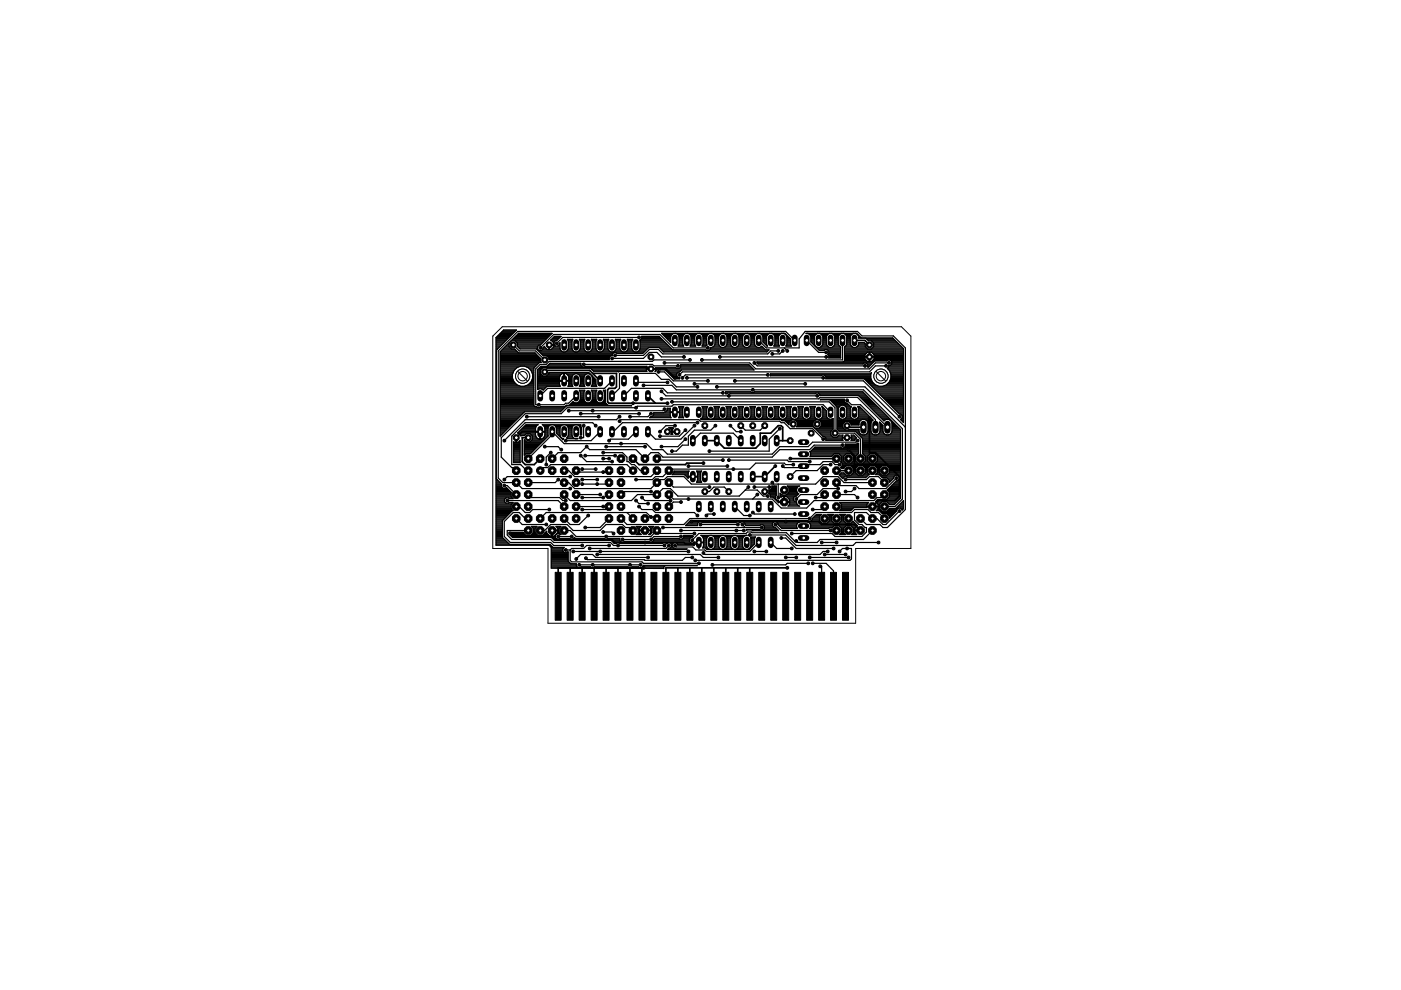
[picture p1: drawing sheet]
<svg xmlns="http://www.w3.org/2000/svg" width="297mm" height="210mm" viewBox="0 0 297 210" stroke-linecap="round" stroke-linejoin="round" font-family="sans-serif">
<g fill="#000" stroke="#000" stroke-width=".21">
<path d="M117.7 121.3h1.3v10.2h-1.3zM120.2 121.3h1.3v10.2h-1.3zM122.8 121.3h1.3v10.2h-1.3zM125.3 121.3h1.3v10.2h-1.3zM127.9 121.3h1.2v10.2h-1.2zM130.4 121.3h1.3v10.2h-1.3zM132.9 121.3h1.3v10.2h-1.3zM135.5 121.3h1.2v10.2h-1.2zM138 121.3h1.3v10.2h-1.3zM140.5 121.3h1.3v10.2h-1.3zM143.1 121.3h1.3v10.2h-1.3zM145.6 121.3h1.3v10.2h-1.3z"/>
<path d="M148.2 121.3h1.2v10.2h-1.2zM150.7 121.3h1.3v10.2h-1.3zM153.2 121.3h1.3v10.2h-1.3zM155.8 121.3h1.3v10.2h-1.3zM158.3 121.3h1.3v10.2h-1.3zM160.9 121.3h1.2v10.2h-1.2zM163.4 121.3h1.3v10.2h-1.3zM165.9 121.3h1.3v10.2h-1.3zM168.5 121.3h1.3v10.2h-1.3zM171 121.3h1.3v10.2h-1.3zM173.6 121.3h1.2v10.2h-1.2zM176.1 121.3h1.3v10.2h-1.3z"/>
<path d="M178.6 121.3h1.3v10.2h-1.3z"/>
<circle cx="179.6" cy="90.3" r=".66"/>
</g>
<g fill="none" stroke="#000" stroke-width=".36">
<path d="M115.5 78.8l.3-.3h9.2l2.2 2.3M125.6 79.2h5.1v2.8l-.3 .3h-1.3l-.3 .4v2.5l.3 .3h12.4M181.2 72.2h2.2l.9 .9M112 92.8h-1.3v5.1l.7 .6h1.9l1.2-1.3M114.5 91.5h-3.8l-1.2 1.3M134.2 97.2l1.3 1.3h9.8l.3-.3h3.5M137.4 83.9l1.6 1.6M143.1 80.1l-1.9-1.9h-3.2l-.3-.3h-22.8l-.4 .3v2.6h5.1M149.4 93.4h2.6l1.6 1.6h6.6l1-.9v-2.3h2.2l1.6-1.5h.6l.3 .3v2.8M164.4 98.8l-2.3 2.2h-2.5M164.7 93.4h2.8M167.5 97.2h9.9"/>
<path d="M177.4 99.8h2.5M179.6 90.3l.3 .3h3.2M179.9 95.3l1.3 1.3v1.9h7M184.3 88.7v7.3h1.3l2.6 2.5M188.2 98.5l2.5 2.5v4.2l-1 .9h-3.5l-1.2 1.3M108.2 113.1l.6 .6h8.3M117.1 113.7l.6 .7h12.1l.6 .6h14.6l.3 .3h2.7l.2-.3M117.1 112.5v1.2M146.6 110.6h27l.6 .6h7l1.2 1.3M120.9 120.4v6M123.4 120.4v6M126 120.4v6"/>
<path d="M128.5 120.4v6M131 120.4v6M133.6 120.4v6M136.1 120.4v6M136.4 120.4h-18.1v6M143.7 120.4v6M146.3 120.4v6M148.8 120.4v6M151.3 120.4v6M153.9 120.4v6M156.4 120.4v6M159 120.4v6"/>
<path d="M166.9 120.4h-25.7v6"/>
</g>
<g fill="none" stroke="#000" stroke-width=".25">
<path d="M105.2 78.5h.1M105.2 77.3h.1M105.2 78.2h.1M105.2 71.6h2.7M105.2 76.7h.1M105.2 77.8h.1M105.2 72.2h2M105.2 74h.3M105.2 75.6h.1M105.2 74.7h.1M105.2 79.1h.1M105.2 73.4h.9"/>
<path d="M105.2 76.2h.1M105.2 75.4h.1M105.2 79.8h.1M105.2 79.6h.1M105.2 79.4h.1M105.2 78.9h.1M105.2 78.7h.1M105.2 78h.1M105.2 77.6h.1M105.2 77.1h.1M105.2 76.9h.1M105.2 76.5h.1"/>
<path d="M105.2 76h.1M105.2 75.8h.1M105.2 75.1h.1M105.2 74.9h.1M105.2 74.5h.1M105.2 74.2h.1M105.2 73.8h.5M105.2 73.6h.7M105.2 73.1h1.1M105.2 72.9h1.4M105.2 72.7h1.6M105.2 72.5h1.8"/>
<path d="M105.2 72h2.2M105.2 71.8h2.5M105.2 74.2v27.3l1.2 1.2M105.2 74.2l4.3-4.2h-2.7l-1.6 1.6v44h11.1l.5 .3 .1 .2v4.3M105.4 71.4h2.7M105.6 71.1h2.7M105.8 70.9h2.8M106 78.5h3.1M106 77.3h7.9M106 78.2h3.3M106 76.7h8.6M106 77.8h4"/>
<path d="M106 75.6h8.2M106 74.7h3.8M106 79.1h2.8M106 76.2h8.6M106 75.4h8M106 79.8h2.6M106 79.6h2.6M106 79.4h2.6M106 78.9h2.8M106 78.7h2.9M106 78h3.5M106 77.6h7.6"/>
<path d="M106 77.1h8.1M106 76.9h8.3M106 76.5h8.6M106 76h8.6M106 75.8h8.4M106 75.1h7.7M106 74.9h7.5M106 70.7h2.8M106.2 74.5h3.4M106.3 70.5h2.7M106.4 74.2h2.9M106.5 70.3h2.7"/>
<path d="M106.6 74h2.5l.8 .8h3.5l1.2 1.2M106.7 70h2.8M106.8 73.8h1.4M107 73.6h1M107.3 73.4h.6M107.5 73.1h.4M107.7 72.9h.2M107.9 72.7h.1M108.1 72.5h.1M108.4 72.2h7.1M108.5 72.2l-.6 .5v.8l.6 .5M108.6 72h7.1"/>
<path d="M108.6 79.3a2.18 2.18 0 0 1 2.2-1.7 2.18 2.18 0 0 1 2.1 1.7M108.6 79.3v.9l.4 .8 .6 .6M108.8 71.8h7.1M108.8 73.1l1.3 1.3h3.5l1.9 1.9M109 71.6h7.1M109.2 72.2l.5 .5v.7l.6 .6h3.7M109.3 71.4h7.1M109.4 72.5h5.9M109.5 71.1h7.1M109.6 72.7h5.4M109.7 73.4h4.4M109.7 73.1h4.9"/>
<path d="M109.7 72.9h5.1M109.7 70.9h7.1M109.8 73.6h4.1M109.9 70.7h7.1M110.1 73.8h3.8M111.6 77.8h1.8M112.1 78h1.1M112.3 78.2h.9M112.5 78.5h.7M112.6 78.7h.6M112.8 78.9h.4M112.8 79.1h.4"/>
<path d="M112.9 79.3v.9l-.3 .8-.6 .6M112.9 79.8h.3M112.9 79.6h.3M112.9 79.4h.3M113.7 74l1.5 1.4h.6l.6 .5v.3h12.8v-.5l.3-.3M113.9 74l.4 .3h.5l.3-.3M114 78.5h.6M114 79.1h.6M114 79.8h4.7M114 79.6h1M114 79.4h.7M114 78.9h.6"/>
<path d="M114 78.7h.6M114 74.2h.2M114.1 78.2h.7M114.2 74.5h4.9M114.3 78h.7M114.4 74.7h22.1M114.5 73.8l2.9-2.9h22.5l2.9 2.9h7.3M114.6 77.8h22.4M114.6 76v.7l.2 .2h-.4l-1.2 1.1v8l.2 .2M114.6 78.5v.7l.5 .5h.7l.6-.5v-.2h8.4l.4 .4M114.7 74.9h15.3M114.9 74.2h4"/>
<path d="M114.9 75.1h14.9M115.1 74h.8M115.1 73.8h.6M115.3 73.6h.2M115.9 78h21.1M116 75.6h13.3M116 79.6h2.8M116.1 77.6h7.1M116.2 79.4h2.8M116.2 75.8h13M116.3 77.3h6.8M116.4 74h.1"/>
<path d="M116.4 73.4h.1M116.4 73.8h.1M116.4 73.6h.1M116.4 79.1h8.6M116.4 76h12.8M116.5 77.1h6.6M116.5 73.1h1M116.8 72h1.4M116.9 72.2h1.1l.9-.9h-1.3l-.9 .8 .7 .6M116.9 74h1.9M117 70.7h-7.1l-3.9 3.9v17.9M117 70.7l-2.5 2.5h-.2l-.4 .3v.5"/>
<path d="M117 70.7v.1M117.1 71.8h1.3M117.2 73.8h1.5M117.2 72.5h.3M117.3 71.6h1.4M117.4 73.6h1.3M117.4 72.7h.1M117.4 73h-.9v1.1h.3l.6-.6v-.3h-1v.9h-.4l-.6-.7-.3 .3v.3M117.4 73l.4 .4M117.4 73.4h1.3M117.4 72.9h.1M117.5 71.4h1.4"/>
<path d="M117.8 72.2l-.4 .4v.4M118.5 73.1h.2M118.6 72.9h.1M118.7 72.7l.2 1.5M118.7 72.7l-.4 .7M118.7 72.7h.1M118.9 74.2l.2 .3M119.5 79.8h.2M119.5 79.6h.2M119.5 79.4h.2M120.1 74.5h1.5M120.2 79.4h1.5"/>
<path d="M120.4 72l.1 .3v1.6l-.1 .3M120.4 74.2a.86 .86 0 0 1-1.3 .3M120.4 72h1M120.4 74.2h1M120.4 79.6h1.1M120.5 72.2h.8M120.5 74h.8M120.5 73.4h.8M120.5 73.8h.8M120.5 73.6h.8M120.5 73.1h.8M120.5 72.9h.8"/>
<path d="M120.5 72.7h.8M120.5 72.5h.8M120.5 79.8h.8M121.3 80v1.5l.2 .4h-1.1l.2-1.1h-.9v-1.7l.4 .1 .4 .5 .1 1M121.3 80a.9 .9 0 0 1 .9-.8 .9 .9 0 0 1 .8 .8M121.4 72l-.1 .3 .1 1.9M121.4 74.2l.2 .3M122.6 79.4h1.6M122.7 74.5h1.5M122.8 79.6h1.2M122.9 72l.1 .3v1.6l-.1 .3M122.9 74.2a.86 .86 0 0 1-1.3 .3"/>
<path d="M122.9 72h1M122.9 74.2h1M123 79.8h.9M123 72.2h.8M123 74h.8M123 80v1.5l-.2 .4h1.2l-.2-.4v-1.5M123 73.4h.8M123 73.8h.8M123 73.6h.8M123 73.1h.8M123 72.9h.8M123 72.7h.8"/>
<path d="M123 72.5h.8M123.5 77.8l-.4-.3v-.5h-6.5l-.6 .7h-1.3l-.7 .7v4.2a.86 .86 0 0 1 1.2 .1M123.7 77.3h14.6l.3 .3h5.1M123.9 72l-.1 .3 .1 1.9M123.9 74.2a.86 .86 0 0 0 1.3 .3M125.1 79.4h.1M125.2 79.4a.9 .9 0 0 0-1.4 .6M125.2 79.4l.3 .2M125.2 79.4h.1M125.2 79.4l.4 .6M125.2 74.5h1.5M125.4 78.2h12.5"/>
<path d="M125.4 79.6h.1M125.4 72l.2 .3v1.6l-.2 .3M125.4 72h1.1M125.4 74.2l-.2 .3M125.4 74.2h1.1M125.5 78.3l-.3-.2-10.1-.1-.5 .5M125.5 79.6l.8 .9v1l.2 .4h-1.1l.2-.4v-1.5M125.5 79.6h.1M125.5 78.3v.1M125.5 79.8h.1M125.5 74h.9M125.5 72.2h.9"/>
<path d="M125.6 78.5h11.4M125.6 73.4h.7M125.6 73.8h.7M125.6 73.6h.7M125.6 73.1h.7M125.6 72.9h.7M125.6 72.7h.7M125.6 72.5h.7M125.8 78.7h11.3M126.5 74.2a.86 .86 0 0 0 1.2 .3M126.5 72l-.2 .3 .2 1.9M127.8 74.5h1.4"/>
<path d="M128 72h1M128 72l.1 .3v1.6l-.1 .3M128 74.2l-.3 .3M128 74.2h1M128.1 74h.8M128.1 72.2h.8M128.1 73.4h.8M128.1 73.8h.8M128.1 73.6h.8M128.1 73.1h.8M128.1 72.9h.8M128.1 72.7h.8"/>
<path d="M128.1 72.5h.8M129 74.2a.86 .86 0 0 0 1.3 .3M129 72l-.1 .3 .1 1.9M129.8 75.1v.3h-14.7M130.3 74.5h1.5M130.5 72h1.1M130.5 72l.1 .3-.1 1.9M130.5 74.2l-.2 .3M130.5 74.2h1.1M130.6 74h.9M130.6 72.2h.8M130.6 73.4h.8"/>
<path d="M130.6 73.8h.8M130.6 73.6h.8M130.6 73.1h.8M130.6 72.9h.8M130.6 72.7h.8M130.6 72.5h.8M130.8 74.9h5.5M131.6 72l-.2 .3v1.6l.2 .3M131.6 74.2a.88 .88 0 0 0 1.5 0M132.8 74.5h1.5M133.1 72h1M133.1 72l.1 .3-.1 1.9"/>
<path d="M133.1 74.2h1M133.1 72.2h.9M133.1 74h.9M133.2 73.4h.7M133.2 73.8h.7M133.2 73.6h.7M133.2 73.1h.7M133.2 72.9h.7M133.2 72.7h.7M133.2 72.5h.7M134.1 74.2a.88 .88 0 0 0 1.5 0M134.1 72l-.2 .3v1.6l.2 .3"/>
<path d="M135.4 74.5h1.3M135.5 71.5h-16.2l-1.3 1.3M135.6 74.2h1.4M135.7 72.2h5M135.7 74h1.5M135.7 73.4h6.1M135.7 73.8h1.7M135.7 73.6h6.3M135.7 73.1h5.9M135.7 72.9h5.7M135.7 72.7h5.4M135.7 72.5h5.2"/>
<path d="M135.8 72h4.7M136 71.8h4.2M136.1 71.6h3.9M136.1 71.4h3.7M137 77.8v.3h.9v.2h-.9l.2 .4h-6l-.1 .2-.2-.2h-5.1l-.3-.4M137 77.8l.2-.1h-13.1l-.1 .1M138.1 78.2h21.6M138.9 78.7h.1M139 78.5h.1M139 78h4.3M139.4 78.3l-.5 .4 .1-.1M139.6 78.8h1.3l1.9 2h7.3"/>
<path d="M139.9 73.8h2.3M140.1 74h2.4M140.3 70.7h2.6M140.3 74.2h9.4M140.5 70.9h2M140.6 74.5h22.2M140.7 71.1h1.6M140.9 76.9h18.1l1.2 1.3h24.1l1.3-1.3h2.9M140.9 71.4h1.3M141 78.4l1.9 1.9h1.2v-.2h-.3l-.3-.4v-.5l1-.8M141.2 71.6h1M141.3 78.7h3"/>
<path d="M141.4 71.8h.8M141.5 78.9h2.3M141.6 72h.6M141.7 79.1h1.9M141.8 72.2h.4M142 79.4h1.5M142 72.5h.2M142.2 79.6h1.3M142.4 79.8h1.1M142.9 70.7l-.6 .4-.1 .3v1.2l-1.9-1.9h26.1l1.2 1.2v1.1l.2 .4h-1.2l.2-.4v-1.6l-.1-.3-.6-.4M143.3 70.7l.5 .4 .2 .3v1.6l-.2 .4h1.1l-.2-.4v-1.6l.2-.3 .6-.4M143.3 70.7h2.1"/>
<path d="M143.7 70.9h1.3M143.9 71.1h.9M143.9 73.1h.9M144 71.4h.8M144 71.6h.7M144 72.2h.7M144 72.9h.7M144 72.7h.7M144 72.5h.7M144 72h.7M144 71.8h.7M144.1 78h15.4"/>
<path d="M144.3 77.8v-.5h14.5l1.1 1.1h-19.9l-.2-.1M144.3 77.8l-.3 .3h-.5l-.2-.1h-4.3v.1h-.9v.2h.9v.3M144.3 77.8h14.9M144.3 77.6h14.7M145 75.7h-4.8l-.9-1h-1.6l-1.3 1.3h-6.6M145.8 70.7l.6 .4 .1 .3v1.6l-.2 .4h1.2l-.2-.4v-1.6l.1-.3 .6-.4M145.8 70.7h2.2M146.2 70.9h1.4M146.3 76.3h-7.7l-.3 .3h-21.9l-.6 .7h-1.3l-.9 .9v7.6h6l.3-.3h.7l1.6-1.6M146.4 71.1h1M146.5 73.1h.8M146.5 71.4h.8"/>
<path d="M146.5 71.6h.8M146.5 72.2h.8M146.5 72.9h.8M146.5 72.7h.8M146.5 72.5h.8M146.5 72h.8M146.5 71.8h.8M148.3 70.7l.6 .4 .2 .3v1.6l-.3 .4h.8l.3-.2-.1-1.8 .1-.3 .6-.4M148.4 70.7h2.1M148.8 70.9h1.3M148.9 71.1h1M149 73.1h.9"/>
<path d="M149 71.4h.8M149.1 71.6h.7M149.1 72.2h.7M149.1 72.9h.7M149.1 72.7h.7M149.1 72.5h.7M149.1 72h.7M149.1 71.8h.7M150.4 74.2h12.6M150.6 74h11.5M150.7 74l-.4 .3h-.5l-.2-.1h-7l-2.9-2.9h-3.6v.5l-.5 .3 .1 1.8-.1 .3M150.7 73.8h11.2"/>
<path d="M150.9 70.7l.6 .4 .1 .3v1.6a.89 .89 0 0 1-.9 .7v.3M150.9 70.7h2.1M151.1 73.6h1.7M151.3 70.9h1.4M151.4 73.4h1.1M151.5 71.1h1M151.5 73.1h.9M151.6 71.4h.8M151.6 71.6h.8M151.6 72.2h.8M151.6 72.9h.8M151.6 72.7h.8"/>
<path d="M151.6 72.5h.8M151.6 72h.8M151.6 71.8h.8M152.6 75.7h22.6M153.1 70.7l-.6 .4-.1 .3v1.6a.9 .9 0 0 0 .8 .7 .9 .9 0 0 0 .9-.7v-1.6l-.1-.3-.6-.4M153.4 70.7h2.2M153.7 73.6h1.7M153.8 70.9h1.4M153.9 73.4h1.2M154 71.1h1M154.1 73.1h.9M154.1 71.4h.8"/>
<path d="M154.1 71.6h.8M154.1 72.2h.8M154.1 72.9h.8M154.1 72.7h.8M154.1 72.5h.8M154.1 72h.8M154.1 71.8h.8M155.6 70.7l-.6 .4-.1 .3v1.6a.9 .9 0 0 0 .9 .7 .9 .9 0 0 0 .9-.7v-1.6l-.2-.3-.5-.4M156 70.7h2.1M156.2 73.6h1.7M156.4 70.9h1.3M156.5 73.4h1.1"/>
<path d="M156.6 71.1h.9M156.6 73.1h.9M156.7 71.4h.8M156.7 71.6h.7M156.7 72.2h.7M156.7 72.9h.7M156.7 72.7h.7M156.7 72.5h.7M156.7 72h.7M156.7 71.8h.7M158.2 70.7l-.6 .4-.2 .3v1.6a.9 .9 0 0 0 .9 .7 .9 .9 0 0 0 .9-.7v-1.6l-.1-.3-.6-.4M158.5 70.7h2.2"/>
<path d="M158.7 73.6h1.7M158.9 70.9h1.4M159 73.4h1.2M159.1 71.1h1M159.2 73.1h.8M159.2 71.4h.8M159.2 71.6h.8M159.2 72.2h.8M159.2 72.9h.8M159.2 72.7h.8M159.2 72.5h.8M159.2 72h.8"/>
<path d="M159.2 71.8h.8M159.9 76.9l.6 .7h22.9M160.5 76.9h24.6M160.7 70.7l-.6 .4-.1 .3v1.6a.88 .88 0 0 0 .6 .7 .88 .88 0 0 0 .9-.3l.8 .8h.7l-.4 .4h-21.9l-.9-.9h-2.3l-1.3 1.3h-5.4l-.2-.2h-.4l-.4 .3M160.7 77.1h22.3M160.9 72.2l1.6 1.6h6.9v-1.9l1.3-1.6h11.1l1 .9h6.6l2.6 2.6v34.2l-3.8 3.8h-1l-.6-.6h-2.9l-1.3-1.3M161 70.7l.6 .4 .2 .3v1.1l.8 .9-.1-2 .1-.3 .6-.4M161.1 70.7h2.1M161.3 73.6h.4M161.5 70.9h1.3M161.6 71.1h1M161.7 71.4h.8"/>
<path d="M161.8 71.6h.7M161.8 72.2h.7M161.8 72.5h.7M161.8 72h.7M161.8 71.8h.7M161.9 72.7h.6M162.2 72.9h.3M162.4 73.1h.2M162.8 79.5h-17.5l-.6 .6M163.3 79.6h10.9M163.3 79.4h21.3M163.6 70.7l.5 .4 .2 .3v1.6l-.2 .4h1.1l-.1-.4v-1.6l.1-.3 .6-.4"/>
<path d="M163.6 70.7h2.1M164 70.9h1.3M164.2 71.1h1M164.2 73.1h.9M164.3 71.4h.8M164.3 71.6h.8M164.3 72.2h.8M164.3 72.9h.8M164.3 72.7h.8M164.3 72.5h.8M164.3 72h.8M164.3 71.8h.8"/>
<path d="M165 74.4h-1.6l-.6 .6h-22.3l-.9-.9h-1.9l-1.3 1.3h-6M165.9 74.4l-.6 .6h-1.6M166.1 70.7h.3M166.3 73.8l.6 .6M166.5 70.9h.1M166.7 71.1h.2M166.8 73.1h.9M166.8 71.4h.3M166.8 71.6h.5M166.8 72.2h.8M166.8 72.9h.8M166.8 72.7h.8"/>
<path d="M166.8 72.5h.8M166.8 72h.8M166.8 71.8h.7M168.5 72.2l-1.9-1.9h-56.8l-4.2 4.1v27l1 .9h2.9l1.2 1.3h10.2M170.9 70.7h10.7l1 .9M171 72.2l2.6 2.5h1.6M171.2 70.7l.6 .4 .1 .3v1.1l1.8 1.8h1l.2-.2h.5l.3 .4M171.2 70.7h2.2M171.6 70.9h1.4M171.8 71.1h1M171.9 71.4h.8M171.9 71.6h.8"/>
<path d="M171.9 72.2h.8M171.9 72.5h.8M171.9 72h.8M171.9 71.8h.8M172.1 72.7h.6M172.3 72.9h.4M172.6 73.1h.1M172.8 73.4h.1M173 73.6h.1M173.2 73.8h5M173.4 70.7l-.6 .4-.1 .3v1.6a.9 .9 0 0 0 .9 .7 .9 .9 0 0 0 .9-.7v-1.6l-.2-.3-.6-.4M173.4 74h4.8"/>
<path d="M173.7 74.2h1.1M173.8 70.7h2.1M174 73.6h1.7M174.2 70.9h1.3M174.2 73.4h1.2M174.3 71.1h1M174.4 73.1h.9M174.4 71.4h.8M174.5 71.6h.7M174.5 72.2h.7M174.5 72.9h.7M174.5 72.7h.7"/>
<path d="M174.5 72.5h.7M174.5 72h.7M174.5 71.8h.7M174.8 79.6h9.8M175 79.8h9.6M175.5 74.2h2.7M175.6 75.1h2.6M175.7 75.4h2.5M175.7 75.6h2.5M175.7 74.7h2.5M175.7 75.8h2.5M175.7 74.9h2.5"/>
<path d="M175.7 74.5h2.5M175.9 70.7l-.6 .4-.1 .3v1.6a.89 .89 0 0 0 .9 .7 .89 .89 0 0 0 .9-.7v-1.6l-.2-.3-.5-.4M176.3 70.7h2.1M176.5 73.6h1.7M176.7 70.9h1.3M176.8 73.4h1.1M176.9 71.1h1M176.9 73.1h.9M177 71.6h.7M177 72.2h.7M177 72.9h.7M177 72.7h.7"/>
<path d="M177 72.5h.7M177 72h.7M177 71.8h.7M177 71.4h.8M178.2 73.6v2.3h-2.5v-.5l-.2-.2 .2-.2v-.5M178.5 70.7l-.6 .4-.2 .3v1.6l.5 .6M178.6 72.2v4.1h-29.8M178.8 70.7l.6 .4 .1 .3v1.6l-.5 .6M178.8 70.7h2.2M179 73.6v2.9l-.2 .2M179 74h12.6M179 75.6h12.6"/>
<path d="M179 74.7h12.6M179 76.2h4.5M179 75.4h4.4M179 76.5h4.7M179 76h4.4M179 75.8h4.4M179 75.1h4.5M179 74.9h4.7M179 74.5h12.6M179 74.2h12.6M179 73.8h4.8M179 73.6h1.8"/>
<path d="M179.2 70.9h1.4M179.3 73.4h1.2M179.4 71.1h1M179.5 73.1h.9M179.5 71.6h.8M179.5 72.2h.8M179.5 72.9h.8M179.5 72.7h.8M179.5 72.5h.8M179.5 72h.8M179.5 71.8h.8M179.5 71.4h.8"/>
<path d="M181 70.7l-.6 .4-.1 .3v1.6a.9 .9 0 0 0 1 .7 .9 .9 0 0 0 .8-1.1h1.1l.3 .3v.6l.5 .5M181.4 70.7a.88 .88 0 0 1 .7 1h1.5l.5 .5h5.8M181.4 70.7h.3M181.6 73.6h1.9M181.8 70.9h.1M181.9 73.4h1.6M181.9 71.1h.2M182 73.1h1.5M182.1 71.6h7.2l2.3 2.3v15.7M182.1 72.9h1.4M182.1 72.7h1.2M182.1 71.4h.2"/>
<path d="M183.7 71.8h5.7M183.8 77.1h1M183.9 72h5.8M183.9 74.7l-.5 .5v.4M184 77.3h.6M184 77.3v.5h.2l1.2-1.3h2.6l.2-.2h.5l.4 .4v.5l-.4 .3h-.3v.3M184 77.6h.4M184.3 74.7v2h-.4l-.5-.6v-.4h1.9v.4l-.5 .6h-.4v-2M184.3 76.2h.1M184.3 75.4h.1M184.3 76.5h.1M184.3 76h.1"/>
<path d="M184.3 75.8h.1M184.3 75.1h.1M184.3 74.9h.1M184.6 79.3l.2-.3-.3 .2h-21.2v.5h10.8l.2-.2h.5l.3 .4v.4h8.1l7.5 7.5h.9M184.6 79.3v.9l.4 .8 .5 .6M184.6 79.1h.1M184.7 72.2l.5 .5v.8l-.5 .5M184.8 74.7l.5 .5v.4M184.9 73.8h6.5M184.9 72.5h5.2M185 76.5h3.1M185 74.9h6.6"/>
<path d="M185.2 76.2h6.4M185.2 73.6h6M185.2 72.7h5.1M185.2 75.1h6.4M185.2 73.4h5.8M185.2 73.1h5.6M185.2 72.9h5.3M185.3 76.7h-24.8l.2 .5h22.3l.2-.2h.4l.4 .3M185.3 75.4h6.3M185.3 76h6.3M185.3 75.8h6.3M187.8 77.6h-2.2l-1.3 1.2h-39.6l-.7 .7"/>
<path d="M188.2 78h3.4M188.3 78.2h3.3M188.4 77.8h3.2M188.4 77.8l-.3 .3 .5 .4 .3 .8M188.4 77.6h3.2M188.5 78.5h3.1M188.6 78.7h3M188.7 78.9h2.9M188.8 79.1h2.8M188.8 76.5h2.8M188.9 77.3h2.7M188.9 79.3v.9l-.3 .8-.6 .6"/>
<path d="M188.9 79.8h2.7M188.9 79.6h2.7M188.9 79.4h2.7M189 76.7h2.6M189.1 77.1h2.5M189.1 76.9h2.5M105.2 91.6h.1M105.2 90.7h.1M105.2 93.3h.1M105.2 92.2h.1M105.2 88.9h.1M105.2 86.2h.1"/>
<path d="M105.2 99.1h.1M105.2 99.3h.1M105.2 98.7h.1M105.2 83.8h.1M105.2 89.3h.1M105.2 87.4h.1M105.2 93.8h.1M105.2 93.1h.1M105.2 91.8h.1M105.2 87.8h.1M105.2 80.7h.1M105.2 86h.1"/>
<path d="M105.2 99.8h.1M105.2 99.6h.1M105.2 98.9h.1M105.2 98.4h.1M105.2 98.2h.1M105.2 98h.1M105.2 97.8h.1M105.2 97.6h.1M105.2 97.3h.1M105.2 97.1h.1M105.2 96.9h.1M105.2 96.7h.1"/>
<path d="M105.2 96.5h.1M105.2 96.2h.1M105.2 96h.1M105.2 95.8h.1M105.2 95.6h.1M105.2 95.3h.1M105.2 95.1h.1M105.2 94.9h.1M105.2 94.7h.1M105.2 94.4h.1M105.2 94.2h.1M105.2 94h.1"/>
<path d="M105.2 93.6h.1M105.2 92.9h.1M105.2 92.7h.1M105.2 92.5h.1M105.2 92h.1M105.2 91.3h.1M105.2 91.1h.1M105.2 90.9h.1M105.2 90.4h.1M105.2 90.2h.1M105.2 90h.1M105.2 89.8h.1"/>
<path d="M105.2 89.6h.1M105.2 89.1h.1M105.2 88.7h.1M105.2 88.5h.1M105.2 88.2h.1M105.2 88h.1M105.2 87.6h.1M105.2 87.1h.1M105.2 86.9h.1M105.2 86.7h.1M105.2 86.5h.1M105.2 85.8h.1"/>
<path d="M105.2 85.6h.1M105.2 85.3h.1M105.2 85.1h.1M105.2 84.9h.1M105.2 84.7h.1M105.2 84.5h.1M105.2 84.2h.1M105.2 84h.1M105.2 83.6h.1M105.2 83.4h.1M105.2 83.1h.1M105.2 82.9h.1"/>
<path d="M105.2 82.7h.1M105.2 82.5h.1M105.2 82.2h.1M105.2 82h.1M105.2 81.8h.1M105.2 81.6h.1M105.2 81.3h.1M105.2 81.1h.1M105.2 80.9h.1M105.2 80.5h.1M105.2 80.2h.1M105.2 80h.1"/>
<path d="M106 91.6h.9M106 90.7h1.8M106 92.2h.3M106 88.9h3.6M106 86.2h7.8l.2 .2h.4l.2-.2M106 83.8h7.2M106 89.3h3.2M106 87.4h5.2M106 91.8h.7M106 87.8h4.7M106 80.7h2.9M106 86h7.2"/>
<path d="M106 92.5h.1M106 92h.5M106 91.3h1.2M106 91.1h1.4M106 90.9h1.6M106 90.4h2.1M106 90.2h2.3M106 90h2.5M106 89.8h2.7M106 89.6h2.9M106 89.1h3.4M106 88.7h3.8"/>
<path d="M106 88.5h4M106 88.2h4.3M106 88h4.5M106 87.6h4.9M106 87.1h13M106 86.9h13.2M106 86.7h13.4M106 86.5h13.7M106 85.8h7.2M106 85.6h7.2M106 85.3h7.2M106 85.1h7.2"/>
<path d="M106 84.9h7.2M106 84.7h7.2M106 84.5h7.2M106 84.2h7.2M106 84h7.2M106 83.6h7.2M106 83.4h7.2M106 83.1h7.2M106 82.9h7.2M106 82.7h7.2M106 82.5h7.2M106 82.2h7.2"/>
<path d="M106 82h7.2M106 81.8h4.1M106 81.6h3.6M106 81.3h3.4M106 81.1h3.1M106 80.9h2.9M106 80.5h2.8M106 80.2h2.7M106 80h2.6M108.9 93.8h1.4M108.9 98h1.4M108.9 97.8h1.4"/>
<path d="M108.9 97.6h1.4M108.9 97.3h1.4M108.9 97.1h1.4M108.9 96.9h1.4M108.9 96.7h1.4M108.9 96.5h1.4M108.9 96.2h1.4M108.9 96h1.4M108.9 95.8h1.4M108.9 95.6h1.4M108.9 95.3h1.4M108.9 95.1h1.4"/>
<path d="M108.9 94.9h1.4M108.9 94.7h1.4M108.9 94.4h1.4M108.9 94.2h1.4M108.9 94h1.4M109.1 93.8l-.2-.1v4.4h1.4v-4.7l-.4 .4M109.4 93.8v-.9h.1v.9M109.4 93.3h.1M109.4 93.1h.1M109.4 93.6h.1M109.4 92.9h.1M109.6 81.6l.8 .3h.8l.8-.3"/>
<path d="M109.9 91.8l.5 .6h.8l.4-.5h.8l.5 .5M110 91.6h6.2M110.1 92h1.4M110.1 93.6h.2M110.2 91.3h3.3M110.3 92.2h1M110.4 91.1h3.1M110.7 90.9h2.8M110.9 90.7h2.7M111.1 90.4h2.5M111.2 93.3h.1M111.2 93.8h3.7"/>
<path d="M111.2 96.5h.1M111.2 96.2h.3M111.2 96h1.4M111.2 95.8h1.7M111.2 95.6h1.9M111.2 95.3h2.1M111.2 95.1h2.3M111.2 94.9h2.6M111.2 94.7h2.8M111.2 94.4h3M111.2 94.2h3.2M111.2 94h3.5"/>
<path d="M111.2 93.6h.3M111.3 90.2h2.5M111.5 81.8h1.7M111.7 88.3h15.2M112 81.6h1.2M112.2 81.3h1M112.4 81.1h.8M112.5 92h1M112.5 93.6h2.6M112.6 80.9h.6M112.7 92.2h.8M112.7 93.3h2.6"/>
<path d="M112.7 80.7h.5M112.8 80.5h.4M112.9 93.1h1.7M112.9 92.9h1M112.9 92.7h.8M112.9 92.5h.7M112.9 80.2h.3M112.9 80h.3M113.5 92.2l.1 .2M113.5 91.6v.6M113.6 90.4l-.1 1.1h.9v1.6l-.5-.2-.3-.5M113.6 90.4l.5-.4h-2.6l-1.8 1.8h3.8"/>
<path d="M114 80.7h7.3M114 82.5h.3M114 82.2h1.6M114 82h1.8M114 81.8h4.7M114 81.6h4.6M114 81.3h4.6M114 81.1h4.6M114 80.9h4.6M114 80.5h4.6M114 80.2h4.6M114 80h4.6"/>
<path d="M114.4 92.2h.2M114.4 91.8h.2M114.4 92.9h.2M114.4 92.7h.2M114.4 92.5h.2M114.4 92h.2M114.5 99.8l.7-.7h.9l.7-.6h16.1l1.3 1.3M114.6 86.2h5.3M114.7 93.1h.8M114.8 82.5h.6M115 90h8.1v.5l.2 .2M115 90l.4 .4"/>
<path d="M115.2 92.9l-.6 .2M115.2 92.9h.6M115.2 82.7h.1M115.2 90.2h1.3M115.4 92.7h.6M115.4 90.4l.1 1.1h-.9v1.6M115.4 90.4h.9M115.5 92.5h.7M115.5 90.7h.7M115.5 94.7h2.8l.7 .6M115.5 92.2h.7M115.5 91.6v.6"/>
<path d="M115.5 92.2l-.3 .7M115.5 91.8h.7M115.5 92h.7M115.5 91.3h.7M115.5 91.1h.7M115.5 90.9h.7M116.3 90.4l-.1 .3v1.7l-3.7 3.8h-1l-.3 .3v-3.2l.4 .4h.8l.5-.5v-.8M116.8 96l-1 .9v1.6M116.9 90l-.6 .4M117.1 91.5l2.5 2.6h17.5l1.2 1.2h2.2l1 1h22.2l1.6-1.6h6l1-1h9.2l.3-.3M117.2 90l.6 .4M117.4 91.8l-5.4 5.4"/>
<path d="M117.6 90.2h1.4M117.8 90.4l.2 .3v1.1l1.3 1.4 .2-.2-.4-.1M117.8 90.4h1M117.9 90.7h.8M118 91.6h.7M118 91.8h.7M118 91.3h.7M118 91.1h.7M118 90.9h.7M118.1 92h.6M118.3 92.2h.4M118.6 92.5h.2"/>
<path d="M118.6 80.7l.1-1 .4-.5 .4-.1v1.7h-.9l.2 1.1h-2.8l-.8 .8M118.8 92.7h.1M118.9 90.4l-.2 1.9 .4 .6M119 92.9h.1M119.2 93.1h.2M119.4 90l-.5 .4M119.5 80.5h.2M119.5 80.2h.2M119.5 80h.2M119.6 99.8h1l1.2 1.2h16.2l1.3-1.2M119.8 90l.6 .4M120.1 86l-1.3 1.3h-7.6l-5.2 5.2"/>
<path d="M120.1 92.9h.1M120.2 92.9l.2 .1 2.1-.1-.2 .1M120.2 90.2h1.4M120.2 92.9h1.4M120.3 92.7h1.1M120.4 90.4l.1 .3v1.6l-.4 .6M120.4 90.4h1M120.4 92.5h.9M120.5 90.7h.8M120.5 91.6h.8M120.5 92.2h.8M120.5 91.8h.8"/>
<path d="M120.5 92h.8M120.5 91.3h.8M120.5 91.1h.8M120.5 90.9h.8M120.5 81.8h.9M120.6 81.6h.7M120.6 81.3h.7M120.6 81.1h.7M120.6 80.9h.7M120.6 80.5h.7M120.6 80.2h.7M120.6 80h.7"/>
<path d="M120.8 85.8h8M121.1 85.6h7.4M121.3 85.3h.5M121.4 90.4l-.1 1.9 .3 .6M121.6 92.9l.4 .1M122 90l-.6 .4M122.2 99.8l.3 .3h5.4M122.3 90l.6 .4M122.5 85.3h1.9M122.7 90.2h.4M122.8 85.1h1.2M122.9 90.4l.1 .3v1.5h.3v-1.5"/>
<path d="M122.9 90.4h.2M122.9 81.8h1M122.9 82.9h1M123 84.9h.9M123 90.7h.3M123 81.6h.8M123 91.6h.3M123 83.8h.8M123 84.7a.9 .9 0 0 1-1.5 .4l-.8 .8h-.6l-.3 .3M123 91.8h.3M123 83.1l-.2-.4h1.2l-.2 .4M123 83.1v1.6"/>
<path d="M123 80.7h.8M123 92h.3M123 91.3h.3M123 91.1h.3M123 90.9h.3M123 84.7h.8M123 84.5h.8M123 84.2h.8M123 84h.8M123 83.6h.8M123 83.4h.8M123 83.1h.8"/>
<path d="M123 81.3h.8M123 81.1h.8M123 80.9h.8M123 80.5h.8M123 80.2h.8M123 80h.8M123.1 87.7h12.4M123.1 96.6l1.3 1.3h5.4M123.4 99.5h2.9M123.7 90.3v2.5h-.6M123.8 83.1v1.6M123.8 84.7a.91 .91 0 0 0 .9 .7 .91 .91 0 0 0 .9-.7"/>
<path d="M124.1 96.6h6.3M125 85.3h1.9M125.3 85.1h1.3M125.5 81.8h.9M125.5 82.9h.9M125.5 84.9h.9M125.6 83.1h.7M125.6 81.6h.7M125.6 83.8h.7M125.6 83.1l-.2-.4h1.1l-.2 .4M125.6 80.7h.7M125.6 83.1v1.6"/>
<path d="M125.6 84.7h.7M125.6 84.5h.7M125.6 84.2h.7M125.6 84h.7M125.6 83.6h.7M125.6 83.4h.7M125.6 81.3h.7M125.6 81.1h.7M125.6 80.9h.7M125.6 80.5h.7M125.6 80.2h.5M125.6 80h.3"/>
<path d="M126.3 90.3l-.7-.7h-14.2l-2.9 2.9v6h1.9l1.3 1.3h.3M126.3 84.7a.91 .91 0 0 0 .9 .7 .91 .91 0 0 0 .9-.7M126.3 83.1v1.6M127.2 91.5l-1.9 1.9h-5.4M127.6 85.3h.8M127.9 96h4.1l.9 .9v1h.3l.7 .6h.6l1.3 1.3h.9M127.9 97.2h1.2M127.9 85.1h.5M128 82.9h.4M128 84.9h.4M128.1 83.1h.3M128.1 83.8h.3"/>
<path d="M128.1 83.1v1.6M128.1 83.1l-.2-.4h.5v2.7l.5 .6h5h-13.9M128.1 84.7h.3M128.1 84.5h.3M128.1 84.2h.3M128.1 84h.3M128.1 83.6h.3M128.1 83.4h.3M128.5 94.7h8.2M129.8 80.8l-1.6 1.5h-12.1l-1.6 1.6M131.3 89.3l.4-.3h16.5l.3 .3h16.8l.3 .3h.7l1.2 1.3h4.8l2.2 2.2M131.3 88.3l-.6 .7h-19.3l-4.5 4.4"/>
<path d="M134.8 91.5l-1.6 1.6h-3.8l-.3 .3M134.8 80.8l.3 .3h6.4M136.4 81.7h6.1l.9 1h39.7l8.2 8.2v14.9l-1.6 1.6h-2.2M137.9 88.5h4.3M138 87.7l-.6 .6h-3.8M138.3 88.2h3.8M138.6 88h3.5M138.6 87.5l4.4-.1v.1h-.9v.6l.2 .5h-4.6l.9-.6zM138.6 87.8h3.5M138.6 87.6h3.5M139.3 97.2l.3 .4h13.6M140.2 84.6h33.4l.3-.4h7.9l6.4 6.4"/>
<path d="M140.2 83l1 .9h32M140.9 86.8l-.4 .3h-19.9M141.4 87.1h.7M141.5 86.9h.6M141.5 86.7h.6M142.1 87.3v-.7h-.6v.4l-.4 .4M142.2 90.9h.5M142.3 92.1h.1M142.3 92h.3M142.3 91.1h.2M142.4 91.8h.1M142.4 91.3h.1"/>
<path d="M142.5 85.2h33.3l1.2 1.2v5.4h4.2l1.2 1.3v4.1M142.5 91.1l.3-.3-.1-.1h-.9a.9 .9 0 0 1 .5 1.4M142.5 91.6l.1 .5h-.3M142.5 91.1v.4h1v.1h-1.1M142.6 80h1.2M142.9 80.2h1.2M143.1 90.3h-1.9l-1.3 1.2M144 88.5h.8M144 86.5h.8M144.1 88.2h.7M144.1 87.3v-.6l-.2-.5h1l-.2 .4v1.6l.2 .4h-1l.1-.1M144.1 87.8h.6"/>
<path d="M144.1 88h.6M144.1 87.6h.6M144.1 87.1h.6M144.1 86.9h.6M144.1 86.7h.6M144.7 87.4l-1.5-.1v.2h.9l-.1 1M145.3 91.2l-1.3 1.3h-4.1M145.3 93.1l-1.6 1.6h-3.5M145.6 80.1h28.9M145.9 98.8h8.3M146.9 93.4l1.6-1.6h7l1.6 1.6M147.2 90.3l-2.8 2.8h-5.4l-1.6-1.6"/>
<path d="M147.2 81.4h23.5M147.8 82h-4.4l-1.6-1.6h-1.6l-1.2-1.2h-7.7v3.1l-1.5 1.6M147.8 89.6h-15.8l-1.9 1.9h-.3M148.8 88.7h1.3M148.9 88.5h1M149 86.5h.9M149 88.2h.8M149.1 87.4h.7M149.1 87.8h.7M149.1 88h.7M149.1 87.6h.7M149.1 87.1h.7"/>
<path d="M149.1 86.9h.7M149.1 86.7h.7M150.5 88.9l-.3-.1-.4-.6v-1.6l.2-.4h-1.2l.3 .4v1.6l-.5 .6 .1 .1h27.9M150.9 88.9l.3-.1 .4-.6v-1.6l-.2-.4h1.2l-.2 .4v1.6l.3 .6 .4 .1M151.3 88.7h1.4M151.5 88.5h1M151.5 86.5h.9M151.6 88.2h.8M151.6 87.4h.8M151.6 87.8h.8M151.6 88h.8M151.6 87.6h.8"/>
<path d="M151.6 87.1h.8M151.6 86.9h.8M151.6 86.7h.8M151.7 90.3l-1 .9h-3.5l-1.3 1.3v1.9h-1.2l-1.3 1.3h-.9M152 82h31.4l8.6 8.6M153.2 83.3h-11.7l-1-1h-6.6l-1.6 1.6M153.4 88.9l.4-.1 .3-.6v-1.6l-.2-.4h1.2l-.2 .4v1.6l.4 .6 .3 .1M153.8 88.7h1.4M153.8 83.4h.5M153.8 83.1h5.4M154 88.5h1M154.1 86.5h.9"/>
<path d="M154.1 88.2h.8M154.1 87.4h.8M154.1 87.8h.8M154.1 88h.8M154.1 87.6h.8M154.1 87.1h.8M154.1 86.9h.8M154.1 86.7h.8M154.5 97.6h12.4l.3 .3h4.5M154.8 83.4h18.2M154.8 90.3l1.3 1.2h1M155.8 80.8h27.3l7.6 7.5"/>
<path d="M156 88.9l.3-.1 .4-.6v-1.6l-.2-.4h1.1l-.2 .4v1.6l.4 .6 .4 .1M156.4 88.7h1.3M156.6 88.5h.9M156.6 86.5h.9M156.7 88.2h.8M156.7 87.4h.7M156.7 87.8h.7M156.7 88h.7M156.7 87.6h.7M156.7 87.1h.7M156.7 86.9h.7M156.7 86.7h.7"/>
<path d="M157.1 90.3l.9 .9h3.2l.9-.9M158.5 88.9l.3-.1 .4-.6v-1.6l-.2-.4h1.2l-.2 .4v1.6l.1 .3 .6 .4M158.9 88.7h1.4M159.1 88.5h1M159.2 86.5h.8M159.2 88.2h.8M159.2 87.4h.8M159.2 87.8h.8M159.2 88h.8M159.2 87.6h.8M159.2 87.1h.8M159.2 86.9h.8"/>
<path d="M159.2 86.7h.8M159.9 83.1h23.1M161 88.9l.4-.1 .4-.6v-1.6l-.3-.4h1.2l-.2 .4v1.6l.1 .3 .6 .4M161.5 88.7h1.3M161.6 88.5h1M161.7 86.5h.9M161.7 88.2h.8M161.8 87.4h.7M161.8 87.8h.7M161.8 88h.7M161.8 87.6h.7M161.8 87.1h.7"/>
<path d="M161.8 86.9h.7M161.8 86.7h.7M163.6 88.9l.3-.1 .4-.6v-1.6l-.2-.4h1.1l-.1 .4v1.6l.1 .3 .6 .4M164 88.7h1.4M164.2 88.5h1M164.2 86.5h.9M164.3 88.2h.8M164.3 87.4h.8M164.3 87.8h.8M164.3 88h.8M164.3 87.6h.8M164.3 87.1h.8"/>
<path d="M164.3 86.9h.8M164.3 86.7h.8M165.3 90.9l-2.2 2.2v2.6h-12.7M165.5 88.9l.3 .3h.6l.9 .9v-.5M165.7 89.1h2M166.1 88.9l.3-.1 .4-.6v-1.6l-.2-.4h1.2l-.2 .4v1.6l.1 .3 .6 .4M166.5 89.3h1M166.5 88.7h1.4M166.7 88.5h1M166.8 89.6h.5M166.8 86.5h.9M166.8 88.2h.8"/>
<path d="M166.8 87.4h.8M166.8 87.8h.8M166.8 88h.8M166.8 87.6h.8M166.8 87.1h.8M166.8 86.9h.8M166.8 86.7h.8M167 89.8h.3M167.2 90h.1M167.3 89.6l.5-.6h.7l.6 .6M168.2 98.5h-1.6l-.3-.3h-6.1l-1.2 1.3h-16.9l-1.6 1.5h-1.5l-.7 .7h-3.5M168.6 89.1h4.2"/>
<path d="M168.7 88.9l.3-.1 .4-.6v-1.6l-.2-.4h1.1l-.2 .4v1.6l.2 .3 .5 .4M168.8 89.3h3.8M168.9 90.4h3.6M169 89.6h3.4M169.1 90.2h3.3M169.1 90h3.3M169.1 89.8h3.3M169.1 88.7h1.3M169.2 88.5h1M169.3 86.5h.9M169.4 88.2h.7M169.4 87.4h.7"/>
<path d="M169.4 87.8h.7M169.4 88h.7M169.4 87.6h.7M169.4 87.1h.7M169.4 86.9h.7M169.4 86.7h.7M171.2 88.9l.3-.1 .4-.6v-1.6l-.2-.4h1.2l-.2 .4v1.6l.1 .3 .6 .4M171.6 88.7h1.4M171.7 95.8l.2 .7M171.7 95.8l1.1-1h5.4l.2 .2h.5l.3-.4v-.5h2.5l.3-.1v2.2l-.6 .6v.9l.6 .6h.9l.6-.6v-.9l-.6-.6M171.7 95.8h10.3M171.8 96.7h4.6"/>
<path d="M171.8 88.5h1M171.8 96h10.2M171.8 86.5h.9M171.9 96.5l-.2 .3h4.6l.6-.6h.9l.6 .6v.9l-.2 .2 .4 .4v.5l-.4 .3M171.9 96.5h4.7M171.9 96.2h4.9M171.9 88.2h.8M171.9 87.4h.8M171.9 87.8h.8M171.9 88h.8M171.9 87.6h.8M171.9 87.1h.8"/>
<path d="M171.9 86.9h.8M171.9 86.7h.8M172 95.6h10M172.2 95.3h9.8M172.4 89.6l.5-.6h.7l.5 .6M172.4 89.6v.7l.5 .5h.7l.5-.5v-.7M172.4 95.1h9.6M172.6 90.7h.1M172.7 94.9h5.6M172.9 90.9h3.7M173.1 91.1h3.4M173.3 91.3h3"/>
<path d="M173.5 83.4h9.7M173.5 91.6h2.6M173.7 89.1h2.9M173.7 83.6h9.7M173.7 88.9l.4-.1 .4-.6v-1.6l-.3-.4 1 .9v1.1l.1 .3 .6 .4M173.8 90.7h2.8M173.8 91.8h2.3M173.9 89.3h2.7M174 92h2.1M174 90.4h2.6M174 84.7h5M174.1 89.6h2.5"/>
<path d="M174.1 90.2h2.5M174.1 90h2.5M174.1 89.8h2.5M174.2 88.7h1.3M174.2 92.2h2M174.3 88.5h1M174.4 86.5h.2M174.4 92.5h2M174.4 88.2h.8M174.5 87.4h.7M174.5 87.8h.7M174.5 88h.7"/>
<path d="M174.5 87.6h.7M174.5 87.1h.7M174.5 86.9h.5M174.5 86.7h.3M174.9 92.7h1.7M175.1 93.1h3.5M175.1 92.9h3.5M175.1 80.2h9.5M175.1 80h9.5M176.1 84.9h2.9M176.1 87.4l-1.6-1.6h-31.7l-.3 .3h-7.4l-.3 .3h-14.6l-1.2 1.3h-7.6l-5.1 5.1v4.1l2.2 2.2h.3l.7 .7M176.1 98.5h-1.6l-1.3 1.3h-4.4l-1.3 1.2"/>
<path d="M176.3 88.9l.3-.2v2.3l-.5 .5v.7l.6 .5h.7l.5-.5h.8l-.1 .5h.9v.2h-.9l.1 .4h-3.6v-.4l-.3-.4h-.3l-2-2h-3.6l.2-.2v-.7M176.3 85.1h2.7M176.5 85.3h2.7M176.7 85.6h3M177 85.8h2.9M177.2 86h1M177.4 86.2h.5M177.5 90.7h1.3M177.5 88.9h7.5M177.5 89.3h4.8M177.5 87.4h.2M177.5 87.8h.2"/>
<path d="M177.5 90.9h1.5M177.5 90.4h1.2M177.5 90.2h1.2M177.5 90h1.2M177.5 89.8h1.3M177.5 89.6h1.5M177.5 89.1h5M177.5 88.7h.5M177.5 88.5h.4M177.5 88.2h.3M177.5 88h.2M177.5 87.6h.2"/>
<path d="M177.5 87.1h.2M177.5 86.9h.2M177.5 86.7h.2M177.5 86.5h.3M177.5 92.7h1.1M177.6 91.1h1.6M177.7 92.5h.9M177.8 91.3h4.3M177.9 96.2h1.5M178 98.5h-1l-.6-.6h-1.9l-.6 .6h-3.2l-.6 .6h-3.8l-.4-.3M178.1 96.5h1.1M178.3 98h.8"/>
<path d="M178.3 96.7h.6M178.4 97.8h.5M178.4 98.9h.9M178.4 97.6h.4M178.4 97.3h.4M178.4 97.1h.4M178.4 96.9h.4M178.5 88.9l-.4-.1-.4-.6v-1.6a.91 .91 0 0 1 .9-.7 .91 .91 0 0 1 .9 .7v1.6l-.1 .3-.6 .4M178.5 98.2h.9M178.6 98.7h12.3M178.6 98.4h12.3M178.6 94.4h-6l-.9 .9h-6.4l-1.6 1.6h-23.2l-.9-.9h-1.6l-1.3 1.2-1.9-1.9h-9.8l-.6-.6-1.3 1.3h-4.8l-1.2 1.2"/>
<path d="M178.9 94.9h3.1M179.1 86h1M179.2 94.7h2.8M179.2 89.4l-.5 .5v.7l.5 .5 2.9-.1a.98 .98 0 0 0 .8 1.2M179.2 94.4h2.8M179.2 94.2h2.8M179.2 88.7h1.4M179.3 86.2h1.2l-.2 .4v1.6l.4 .6 .3 .1M179.4 88.5h1M179.5 86.5h.9M179.5 87.4h.8M179.5 87.8h.8"/>
<path d="M179.5 88.2h.8M179.5 88h.8M179.5 87.6h.8M179.5 87.1h.8M179.5 86.9h.8M179.5 86.7h.8M179.6 84.9l.9 .9h1.9l3.2 3.2v1.6M179.7 92.7h.9l-.2-.5h.6l.6 .7-.4 .4h-.8l.2-.4h-.9zM179.7 98.7l-.4 .2-.4 .4h-.5l-.2-.2h.8M180 91.1h2.1M180.1 98.7l.7 .5 .2 .4M180.1 89.6h2.1"/>
<path d="M180.4 86.2l-.8-.8h-.3l-.3-.3v-.5h-5l-.1 .2h2l1.6 1.5v4.7l.4 .4h3.4l1.6 1.5v3.3M180.4 89.8h1.7M180.4 96.2h1.5M180.4 98.2h1.5M180.5 90h1.6M180.6 98.9h1.2M180.6 93.1h.7M180.6 92.9h.9M180.6 92.7h.8M180.6 92.5h.6M180.6 96.5h1.1M180.7 98h1"/>
<path d="M180.8 99.1h.8M180.9 96.7h.6M180.9 99.3h.5M180.9 97.8h.6M181 99.6a1.09 1.09 0 0 1-.7 1.2 1.09 1.09 0 0 1-1.4-.6h-.5l-.5 .5 .8 .8M181 99.8h.4M181 99.6h.4M181 97.6h.4M181 97.3h.4M181 97.1h.4M181 96.9h.4M181.4 88.9l.5-.4 .2-.3v-1.6l-.2-.4h.4l2.8 2.9-.3 .2"/>
<path d="M181.4 99.3v.9M181.5 91.6h.7M181.7 91.8h.5M181.8 88.7h2.9M181.9 92h.6M181.9 88.5h2.6M182 83.8l5.4 5.5a.97 .97 0 0 1 1.6 0M182 98.7l-.6 .6M182 86.5h.5M182.1 87.4h1.3M182.1 87.8h1.7M182.1 88.2h2.2"/>
<path d="M182.1 88h2M182.1 87.6h1.5M182.1 87.1h1.1M182.1 86.9h.8M182.1 86.7h.6M182.1 92.2h8.8M182.2 84h1.7M182.3 89.3a.97 .97 0 0 1 1.6 0M182.3 89.3l-.2 .8h-1.6v-.2l-.5-.5M182.4 92.5h8.5M182.4 84.2h1.7M182.6 92.7h8.3"/>
<path d="M182.6 84.5h1.7M182.8 92.9h8.1M182.8 84.7h1.7M182.9 93.3h8M182.9 96.2h.1M182.9 93.8h8M182.9 93.1h8M182.9 96h8M182.9 95.8h8M182.9 95.6h8M182.9 95.3h8M182.9 95.1h8"/>
<path d="M182.9 94.9h8M182.9 94.7h8M182.9 94.4h8M182.9 94.2h8M182.9 94h8M182.9 93.6h8M182.9 98.7l.6 .6M183 96.2h1.5M183 98.2h1.4M183 84.9h1.8M183.1 98.9h1.2M183.2 96.5h1.1"/>
<path d="M183.2 98h1M183.3 85.1h1.7M183.3 99.1h.8M183.4 80.5h1.3M183.4 96.7h.6M183.4 97.8h.6M183.5 85.3h1.7M183.5 99.3h.4M183.5 99.3v.9M183.5 99.8h.4M183.5 99.6h.4M183.5 97.6h.4"/>
<path d="M183.5 97.3h.4M183.5 97.1h.4M183.5 96.9h.4M183.6 80.7h1.2M183.6 83.8h-9.8l-.3-.5h-.5l-.2 .2h-17.9l-.2-.2h-.4l-.5 .2v-.4h5.4l.1 .1h.5l.2-.1h22.9l8 8v14.5l-1.3 1.4h-1l-.6-.7h-.9l-.7 .7v.8l.7 .7h.9l.6-.7h1.3l1.7-1.6v1.7l-.3 .2-.4-.3M183.7 89.1h1.3M183.7 92h1.3M183.7 85.6h1.7M183.8 80.9h1.1M183.9 99.3v.9M183.9 89.3l.1 .4v1.8l-.1 .3M183.9 91.8l-.6 .4"/>
<path d="M183.9 89.3h.9M183.9 91.8h.9M183.9 85.8h1.8M184 89.6h.7M184 91.6h.7M184 90.7h.7M184 91.3h.7M184 91.1h.7M184 90.9h.7M184 90.4h.7M184 90.2h.7M184 90h.7"/>
<path d="M184 89.8h.7M184 81.1h1.1M184.2 86h1.7M184.3 81.3h1M184.4 86.2h1.7M184.5 81.6h1M184.5 98.7l-.6 .6M184.6 86.5h1.7M184.7 81.8h1.4M184.8 89.3l-.1 .4v1.8l.4 .6 .3 .1M184.8 86.7h1.7M184.9 82h6.7"/>
<path d="M185.1 86.9h1.7M185.1 82.2h6.5M185.3 87.1h1.7M185.4 82.5h6.2M185.4 98.7l.7 .6M185.5 87.4h1.7M185.5 96.2h5.4M185.5 98.2h5.4M185.5 81.6l.8 .3h.9l.8-.3M185.6 82.7h6M185.6 98.9h1.3M185.7 96.5h5.2"/>
<path d="M185.7 87.6h1.7M185.7 98h5.2M185.8 82.9h5.8M185.8 99.1h.9M185.9 87.8h1.7M185.9 96.7h5M186 97.8h4.9M186 83.1h5.6M186.1 99.3h.3M186.1 99.3v.9M186.1 99.8h.3M186.1 99.6h.3"/>
<path d="M186.1 97.6h4.8M186.1 97.3h4.8M186.1 97.1h4.8M186.1 96.9h4.8M186.2 88h1.7M186.2 92h1.3M186.3 83.4h5.3M186.4 88.2h1.7M186.4 99.3v.9M186.4 91.8l-.6 .4M186.4 91.8h.9M186.5 83.6h5.1"/>
<path d="M186.5 89.6h.1M186.5 91.6h.7M186.6 90.7h.6M186.6 91.3h.6M186.6 91.1h.6M186.6 90.9h.6M186.6 90.4h.6M186.6 90.2h.6M186.6 90h.4M186.6 89.8h.2M186.6 88.5h1.7M186.7 83.8h4.9"/>
<path d="M186.8 88.7h1.7M186.9 84h4.7M187 88.9h1.8M187.1 98.7l-.7 .6M187.2 84.2h4.4M187.2 90.2v1.3l.4 .6 .4 .1M187.2 90.2l-.7-.7 .1 2-.2 .3M187.3 89.1h.3M187.4 84.5h4.2M187.4 81.8h4.2M187.6 84.7h4M187.8 84.9h3.8"/>
<path d="M188 98.7l.6 .6M188 81.6h3.6M188 85.1h3.6M188.2 98.9h2.7M188.2 81.3h3.4M188.3 85.3h3.3M188.4 99.1h2.5M188.4 81.1h3.2M188.5 85.6h3.1M188.6 99.3h2.3M188.6 99.3v.9M188.6 99.8h2.3"/>
<path d="M188.6 99.6h2.3M188.6 80.9h3M188.7 80.7h2.9M188.7 85.8h2.9M188.7 89.1h.3M188.8 92h2.1M188.8 80.5h2.8M188.9 80.2h2.7M188.9 80h2.7M188.9 86h2.7M189 89.3l.1 .4v1.8l-.1 .3M189 91.8l-.7 .4"/>
<path d="M189 89.3h.2M189 91.8h1.9M189.1 89.6h.3M189.1 91.6h1.8M189.1 90.7h1.4M189.1 91.3h1.8M189.1 91.1h1.8M189.1 90.9h1.7M189.1 90.4h1.2M189.1 90.2h1M189.1 90h.8M189.1 89.8h.6"/>
<path d="M189.1 86.2h2.5M189.4 86.5h2.2M189.6 86.7h2M189.8 86.9h1.8M190 87.1h1.6M190.2 87.4h1.4M190.5 87.6h1.1M190.9 88.9h.1M190.9 88.9l.7 .7M190.9 87.8l.4 .3v.5l-.4 .3M191 88.9h.6M191.1 89.1h.5"/>
<path d="M191.2 88h.4M191.2 88.7h.4M191.3 88.5h.3M191.3 88.2h.3M191.3 89.3h.3M191.5 89.6h.1M105.2 105.6h3.4M105.2 105.8h1.9M105.2 103.3h1.3M105.2 103.6h2.4M105.2 112.4h1.3M105.2 111.8h1.3"/>
<path d="M105.2 113.3h1.3M105.2 113.6h1.3M105.2 112.9h1.3M105.2 115.5h11.5M105.2 114.9h2.3M105.2 115.1h2.5M105.2 107.3h3.2M105.2 100.2h.1M105.2 100.7h.1M105.2 102h.5M105.2 108.9h2.8M105.2 107.8h3.2"/>
<path d="M105.2 101.1h.1M105.2 102.2h.7M105.2 114h1.4M105.2 115.3h2.7M105.2 114.7h2.1M105.2 114.4h1.8M105.2 114.2h1.6M105.2 113.8h1.3M105.2 113.1h1.3M105.2 112.7h1.3M105.2 112.2h1.3M105.2 112h1.3"/>
<path d="M105.2 111.5h1.3M105.2 111.3h1.3M105.2 111.1h1.3M105.2 110.9h1.3M105.2 110.7h1.3M105.2 110.4h1.3M105.2 110.2h1.5M105.2 110h1.7M105.2 109.8h1.9M105.2 109.6h2.2M105.2 109.3h2.4M105.2 109.1h2.6"/>
<path d="M105.2 108.7h3M105.2 108.4h3.3M105.2 108.2h3.6M105.2 108h3.3M105.2 107.5h3.2M105.2 107.1h3.2M105.2 106.9h3.2M105.2 106.7h2.1M105.2 106.4h1.8M105.2 106.2h1.8M105.2 106h1.8M105.2 105.3h3.2"/>
<path d="M105.2 105.1h3.2M105.2 104.9h3.2M105.2 104.7h3.2M105.2 104.5h3.2M105.2 104.2h3M105.2 104h2.8M105.2 103.8h2.6M105.2 103.1h1.1M105.2 102.9h1.1M105.2 102.7h1.2M105.2 102.4h1M105.2 101.8h.3"/>
<path d="M105.2 101.6h.1M105.2 101.3h.1M105.2 100.9h.1M105.2 100.5h.1M105.2 100h.1M106.4 102.7l-.1 .5 .4 .3M106.9 103h.6l2 1.9M107.1 103.5l.3-.1 1 1v.9M107.3 105.5l-.3 .4v.5l.3 .3 1.5-.2-.4 .5v.8l.4 .5-2.3 2.1v3.5l1.5 1.5h8.6l.6 .7h2.4l-.3 .3v.4l.4 .4 .8-.2v2l.5 .5M107.5 106.1h10.8l1.3 1.3M107.8 106.7h.8M107.9 113.1h3.2"/>
<path d="M108 113.3h3.3M108.2 113.6h8.3M108.4 105.3l.4 .4h-.8l-.2-.2M108.5 113.8h9.3M109.5 107.4h.6l1.3 1.3h.9l.6-.7h3.5M109.5 109.9l1.2 1.3h5.1M110.9 112.9h-3v.4l.8 .7h8.2l.7 .6h12l.6 .6h.4l.2-.1h.5l.1 .1h9l.2-.1h.5l.3 .2 .2-.2h.5l.3 .3v.5l-.3 .3M110.9 112.9l.6 .7M110.9 112.9h.1M112 109.9h-.6l-1.3-1.2h-1.3l-1.9 1.9v3.1l1.3 1.3h8.6l.6 .7h6M112 104.9l.6 .6h6.1l.6 .6h.6M112 112.5h-4.5v.9l1 1h8.3l.6 .6h12l.7 .7h10.8"/>
<path d="M112.6 113.3h1.3M112.8 111.8h.9M112.9 113.1h.7M113.1 112h.4M113.1 112.4h.4M113.1 112.9v-.9l-.5-.4h1.3l-.4 .4v.9M113.1 112.9h.4M113.1 112.9l-.7 .7M113.1 112.7h.4M113.1 112.2h.4M113.5 112.9l.6 .7M114.5 112.5h1l1.3-1.3h3.4l1.3 1.3h5.7l1.3-1.3h3.5l.6 .6h1l.6 .7"/>
<path d="M115.2 113.3h1M115.4 113.1h.6M115.6 112.9l-.6 .7M115.6 112.9h.3M115.6 112.9h.1M115.9 112.7h.1M115.9 112.6v.1M115.9 112.6l-.2 .3M116.6 115.8h.3M116.8 116h.4M116.9 119.5h5.3v.5M116.9 116.2h2.6"/>
<path d="M116.9 120h5.3M116.9 119.8h5.3M116.9 119.3h3.9M116.9 119.1h3.7M116.9 118.9h3.6M116.9 118.7h3.6M116.9 118.4h3.6M116.9 118.2h3.6M116.9 118h3.6M116.9 117.8h3.6M116.9 117.6h3.6M116.9 117.3h3.6"/>
<path d="M116.9 117.1h2.7M116.9 116.9h2.5M116.9 116.7h2.4M116.9 116.4h2.4M116.9 114h.9M117 113.3h.1M117 113.6h.1M117 112.9h.1M117 113.1h.1M117 112.7h.1M117.2 114.2h.8M117.4 114.4h14"/>
<path d="M117.7 113.6h.1M117.9 113.3h.1M118 111.8h.8M118.1 113.1h.6M118.3 112l-.4-.4h1l-.4 .4v.9M118.3 112v.4M118.3 112.9h.2M118.3 112.7h.2M118.3 112.2h.2M118.3 112h.3M118.3 113.7h2.9M118.3 101.7l-.6 .6h-5.7"/>
<path d="M118.5 112.4h-1.4v1.2h.5l.7-.6v-.5h-1.3v1.1h-.4l-.7-.6v-.4M118.5 112.9l.4 .4h-.2M118.7 114.2h2.1M118.8 113.3l-.2-.1h-.5l-.3 .3v.5l.3 .3h.5l.2-.1h2l.1 .1h.5l.4-.3M119.6 102.3h1l1.2 1.3h16.2l1.9-1.9h1l.6-.7h3.5l1.6 1.6h26.3l1.6-1.6h3.2l1.2 1.3h6.1M119.6 112.5h1.3l1.3 1.2h15.8l1.3-1.2M119.9 116.6h1M120.2 117.1h.3M120.9 116.6v2.2l.3 .3h14.9l.3 .3h11.8M120.9 101h-13.4l-.6 .7M121.5 116.9h24.4M121.5 114.2h6.6"/>
<path d="M121.8 113.9v.1M121.8 114h.1M122.2 104.9h5M122.2 107.4h5.7M122.8 119.8h13M123.4 105.5h4.5M123.4 101.7h3.2M124.7 109.3l-1.9 1.9h-1.9l-1.3-1.3M126.6 117.6h21.9l.6 .6h3.2M127.9 112.8h1.9l.3 .3M128.8 114.2h2.6M129.1 115.7h-4.7l-.7 .6h-2.5l-.3 .3"/>
<path d="M129.1 102.3l-.3 .3h-5.4M129.1 107.4l-.6 .6h-5.1M129.1 109.9l-1.9 1.9h-3.1M129.7 114.7h1.7M129.9 114.9h1.8M130.1 115.1h.6M131.3 115.1h9.3M131.7 109.9l1.2 1.3h12.1l1.3-1.3h25.4l1.2-1.2h7.6l.7-.7h2.8l.7 .7h1.5l1.3 1.2M132.3 114.9h5.4M132.9 108.7l1.3 1.2M134.8 106.1l.7 .7h1.9M135 111.8h.8"/>
<path d="M135.1 113.1h.6M135.3 112h.3M135.3 112.4h1.4l-1.1 .1v.5l.3 .3h-1l.4-.4M135.3 112.9h.3M135.3 112.7h.3M135.3 112.2h.3M135.5 107.4l.6 .6h2.2l.7 .7h8.2l.6 .6M135.6 112l.3-.4h-1l.4 .4v.9M135.6 112v.4M136.1 105.5l.6 .6h5.4M136.4 120h4.5M137.4 118.2h-11.1l-.7-.6h-2.5l-.9 .9"/>
<path d="M137.7 111.8h.8M137.8 113.1h.3M137.9 112l-.4-.4h1.1l-.4 .4v.9M137.9 112.9h.3M137.9 112v.4M137.9 112.7h.3M137.9 112.2h.3M137.9 112h.3M138 109.6l-.9-.9h-21.3l-1.3 1.2M138 104.2h-5.7l-.6 .7M138.2 112.4h-1.4l1.1 .1v.5l-.4 .3h.4M138.2 112.9l-.4 .4"/>
<path d="M138.3 114.9h8M138.6 114.7h7.6M138.6 114.4h7.6M138.6 113.1h8.6M138.7 114.2h5.3M140.5 111.8h21M141.2 115.1h.3M141.5 116.5l.3-.3 3.9 .2-.2 .1zM141.6 116.4h4M141.8 104.9l1 .9h20.9l1.9 1.9h5.4l1.6-1.6h12.7l.6-.6h1l.6-.6M141.8 115.7l-.6 .6h-16.2M141.8 102.3l1 1h7.6"/>
<path d="M142.1 115.1h.7M142.3 116h.3M142.3 115.3h.3M142.4 115.5h.1M142.4 115.8h.1M142.7 100.5h3.2M142.9 100.2h3M142.9 100.2l-.4 .4 3.4 .1M142.9 100.2v-.3h3.2l-.2 1.1h.9v.1h-1.2M142.9 100h3.1M143.4 115.1h3.8M143.6 115.3h3.6"/>
<path d="M144.4 113.7h-5.8l-.6 .7h-6M144.4 106.4h-1.6l-1 1M144.4 112.5h13.3M144.7 114.2h1.5M144.9 114h1.6M144.9 113.8h2M145.2 100.6l.7 .8v-.3M145.4 100.9h.5M145.4 111.3h2.5M145.7 111.1h2.2M145.9 101.3h.1M145.9 110.9h2.1"/>
<path d="M146.1 110.7h2.1M146.3 110.4h25M146.7 118.2h-1.4l-.6 .6-20.2-.1-.3-.4M146.8 113.5l.2 .2M146.8 113.6l-1.9-.1v.5l-.3 .3h-.5l-.2-.1h-5.1l-.5 .8h-.5l-.2-.2h-5.2l-.2 .2h-.5l-.3-.4v-.4h-2.5l-.2 .1h-.5l-.1-.1h-6.1l-.2-.3M147 113.7h.1M147 113.7l-.8 .6v.5l.3 .3M147.1 115.5l.1 .2v-.6h2v.6l-.2 .5h.6l.2 .2M147.2 115.5h-3.5l-.4-.4h-.4l-.4 .3v.5l.4 .3M147.2 114.9h.1M147.2 114.9l-.2 .2M147.8 100h.9"/>
<path d="M147.8 102h.8M147.9 100.2h.7M147.9 101.1v.6M147.9 100.7h.6M147.9 101.8h.6M147.9 101.6h.6M147.9 101.3h.6M147.9 100.9h.6M147.9 100.5h.6M148.1 115.5h.2M148.1 115.1h.2M148.1 116h.2"/>
<path d="M148.1 115.8h.2M148.1 115.3h.2M148.5 111.2h7.9M148.5 101.1h-1.5v-.1h.9l-.2-1.1h1.1l-.3 .4v1.5l.3 .4h-1.1l.2-.5M148.8 110.7h7.3M148.9 113.8l.3 .5v.6M148.9 113.8h1.2M149.1 114h.8M149.1 116h.8M149.1 115.8h.7M149.1 114.2h.7M149.2 115.5h.6"/>
<path d="M149.2 115.1h.6M149.2 115.3h.6M149.2 114.7h.6M149.2 114.4h.6M149.4 104.2h1l.9-.9h2.3l.9 .9M149.6 116.2h.5M149.8 114.9h-1.5v1.3h-.2v-1.3h-.9M149.8 114.2v1.6l.4 .6 .3 .1M149.9 116.4h.5M150.5 113.5l-.3 .1-.4 .6M150.9 113.5l.3 .1 .4 .6M151 116.4h1.9"/>
<path d="M151.3 113.8h1.3M151.3 109h-1.2l-.3 .3M151.4 116.2h1.2M151.5 114h.9M151.5 116h.9M151.6 115.5h.8M151.6 114.9h.8M151.6 115.1h.8M151.6 114.2v1.6l-.4 .6-.3 .1M151.6 115.8h.8M151.6 115.3h.8M151.6 114.7h.8"/>
<path d="M151.6 114.4h.8M151.6 114.2h.8M152.4 114.2v1.6l.3 .6 .4 .1M153.1 113.5l-.4 .1-.3 .6M153.4 113.5l.4 .1 .3 .6M153.6 116.4h1.8M153.9 113.8h1.3M153.9 116.2h1.2M154 114h1M154.1 116h.9M154.1 115.5h.8M154.1 114.9h.8"/>
<path d="M154.1 115.1h.8M154.1 114.2v1.6l-.3 .6-.4 .1M154.1 115.8h.8M154.1 115.3h.8M154.1 114.7h.8M154.1 114.4h.8M154.1 114.2h.8M154.9 114.2v1.6l.4 .6 .3 .1M155.6 113.5l-.3 .1-.4 .6M155.8 107.4l1.9 1.9h1.3M156 113.5l.3 .1 .4 .6M156.1 116.4h1.9"/>
<path d="M156.4 113.8h1.3M156.4 116.2h1.3M156.6 114h.9M156.6 116h.9M156.7 115.5h.7M156.7 114.9h.7M156.7 115.1h.7M156.7 114.2v1.6l-.4 .6-.3 .1M156.7 115.8h.7M156.7 115.3h.7M156.7 114.7h.7M156.7 114.4h.7"/>
<path d="M156.7 114.2h.7M156.7 110.7h.4M157.4 111.2l.6 .6M157.4 114.2v1.6l.4 .6 .4 .1M157.6 110.7h6.5M157.9 110.9h6M157.9 111.1h5.9M158 103.9h2.5l1.3 1.3h1M158.1 111.3h3.1M158.2 113.5l-.4 .1-.4 .6M158.3 113.5h-9.7l.3 .3M158.6 103.3l-1.9 1.9h-13l-1.6-1.6h-1.6l-1.2 1.3h-4.2l-1.2 1.2h-13l-1.3-1.2"/>
<path d="M158.7 116.4h.2M159 113.4h7.6l2.2 2.3h12l.7-.7h4.7M159 116.2h.1M159.1 116h.2M159.2 114l.2-.2h.8l-.2 .4M159.2 115.5h.5M159.2 114.9h.8M159.2 115.1h.8M159.2 114.2v1.6l-.4 .6-.3 .1M159.2 115.8h.3M159.2 115.3h.8M159.2 114.7h.8"/>
<path d="M159.2 114.4h.8M159.2 114.2h.8M159.5 112.4h5.5M159.6 108.7l.3 .3h8.6M159.9 116.9h2.6M159.9 103.3h3.2M160 115.3l-1.2 1.2-9-.1M160 114.2v1.1M160.1 114h-1l.1 .2M160.5 104.9l-.9 .9M160.9 115l-1.9 1.9h-9.2l-.4-.3h-1.9l-.6-.6h-3.5l-.3-.3M161.8 111.3h2"/>
<path d="M161.9 112.2h2.9M162 111.5h1.9M162.1 111.8h2.3l.7 .7h-5.5l-.2-.1h-1.1v-.2h2.8l.1 .2M162.1 112h2.5M163 103.9v.7l.3 .3v.5h.6l1.2 1.2 1.1-.1v-1.2h-.4l-.2 .2-.2-.9a1.09 1.09 0 0 0 1.6 .1 1.09 1.09 0 0 0-.1-1.7h2.6a.9 .9 0 0 0-.6 .8 .9 .9 0 0 0 .4 .9M163 103.9h.3l.4-.4v-.5h.9v2.1l-.2 .1v.5M163 103.9h.1M163 104.5h1.6M163 104.2h1.6M163 104h1.6M163.1 104.7h1.5M163.3 104.9h1.3"/>
<path d="M163.3 105.3h1.1M163.3 105.1h1.2M163.4 103.8h1.2M163.4 115l1.3 1.3h3.2M163.6 103.6h1M163.7 103.3h.9M163.7 103.1h.9M163.7 102.3l.3 .3M164 105.6h.4M164.1 111.8l-.3-.4v-.4l.3-.4h.5l.3 .4v.2l.9 .9 3.2-.1M164.3 105.8h.1M164.4 111.2l1.2 1.3h10.5"/>
<path d="M164.4 105.7l.3 .4h.4v.3h2.3v-.4l-.6-.7h-.5v1.2h1.1v.4M164.5 106h.2M164.6 110.7h4.9M164.7 106.2h.4M164.9 110.9h4.2M164.9 111.1h4.1M164.9 106.4h1.3M165 102.6v2.9M165.1 111.3h3.8M165.3 111.5h3.6M165.4 104.9h.4M165.4 104.7h.1"/>
<path d="M165.4 105.1h3.5M165.5 111.8h3.4M165.6 105.3h.1M165.6 114.1h1l2.2 2.2h7.9M165.7 112h3.3M166.2 105.6h.1M166.2 105.8h.1M166.2 106.2h.1M166.2 106h.1M166.2 105.3h.1M166.3 106.4h2.6M166.6 118.2h2.2"/>
<path d="M166.7 104.9h2.4M166.8 105.3h1.6M167 103.1h2.4M167 104.7h2.3M167 105.6h1.2M167.2 103.3h1.9M167.2 104.5h1.9M167.3 105.8h.9M167.3 107.1h1.9M167.3 103.6h1.7M167.3 104.2h1.7M167.3 104h1.6"/>
<path d="M167.3 103.8h1.6M167.4 106.9h1.6M167.4 106.7h1.5M167.4 106.2h1M167.4 106h.8M168.2 105.6v.4l.4 .4h.3a.83 .83 0 0 0 .6 .9h-2.4l.3-.4M168.9 111.3l.1-.3 .6-.4h1.6l.5 .4 .2 .3M168.9 111.3l.1 .7M169.3 104.7h.1M169.3 104.7l-1.1 .9M171.3 110.7h2.7M171.3 119.4h-4.4l-.3 .4h-15.6"/>
<path d="M171.6 110.9h2.6M171.7 118.2h8.2M171.8 112h3.9M171.8 111.1h9.7M171.9 111.8h4.6M171.9 111.3l-.2 .8h4l.2-.2h.5l.5-.5h.9l.6 .6v.9M171.9 111.5h4.9M171.9 111.3h9.8M172 110.4h1.8M172.2 110.2h1.6M172.2 110.2v-.3l.9-.8h1.1l-.4 .4v.9l.6 .6h.9l.6-.6v-.9l-.4-.4h1.2l-.4 .4v.9l.6 .6h.9l.6-.6v-.9l-.4-.4h1.2l-.4 .4v.9l.7 .6h.9l.4-.5 .2 .2M172.2 110.2l-.3 .3h-.5l-.2-.2h-24.8l-1 1.1h2.5v-.4l.4-.4h.4l.2 .2h7.1l.2-.2h.5l.2 .2 .2-.2h.5l.6 .8h2.9l.1-.1h.5l.4 .3v.5l-.4 .3"/>
<path d="M172.2 110h1.6M172.3 119.4h2.9l1.5 1.6v5.4M172.4 109.8h1.4M172.6 109.6h1.2M172.8 109.3h1.1M173.1 109.1h1M174.2 115h3.2M174.8 117.6h4.5M174.8 104.9l-.6 .6h-1.3M174.8 107.4l-.6 .6h-1.9M175.4 110.9h1.4M175.5 116.9h-1l-.6 .7h-24.5l-.3-.4"/>
<path d="M175.5 109.1h1.2M175.6 110.7h1M175.7 109.3h.7M175.9 110.4h.4M175.9 110.2h.4M175.9 110h.4M175.9 109.8h.4M175.9 109.6h.4M177.4 104.9h3.8l.6 .6M177.7 103.6h-3.2l-1.3 1.3h-3.4l-1 .9M177.9 110.9h1.4M178 111.5h1.3"/>
<path d="M178 100.7h1.3M178 116.9l.6-.6h1.9v2.2l-.3 .3h-32.8M178.1 109.1h1.1M178.1 108.2h2.3M178.1 100.9h5.8M178.2 110.7h.9M178.2 106.7h5.8M178.2 111.8h.9M178.2 100.5h.8M178.3 113.1h.7M178.3 109.3h.7M178.3 108h2.3"/>
<path d="M178.3 101.1h.7M178.4 110.4h.5M178.4 106.9h5.4M178.4 112h.5M178.4 112.4h.4M178.4 112.9l-.4 .4h1.2l-.4-.4M178.4 112.9h.4M178.4 107.8h2.4M178.4 112.7h.4M178.4 112.2h.4M178.4 110.2h.4M178.4 110h.4"/>
<path d="M178.4 109.8h.4M178.4 109.6h.4M178.4 107.5h5.4M178.4 107.1h5.4M178.5 101.3h.3M178.7 101.5h.1M178.8 112.9v-.9l.7-.6h.9l.6 .6v.9M179.3 101.7h4.4l.6-.7h1.9l1.3 1.3M179.5 101.1h4.2M180.5 110.9h.7M180.5 111.5h1.2M180.5 100.7h1.3"/>
<path d="M180.7 110.7h.3M180.7 111.8h.8M180.8 100.5h.8M180.8 113.1h.6M180.9 100.2h.5M181 112h.3M181 112.4h1.4l-1.1 .1v.5l.3 .3h-1l.4-.4M181 112.9h.3M181 112.7h.3M181 112.2h.3M181 100h.4M181 110.7l.8 .7-.5 .6"/>
<path d="M181.2 103.6l-.7 .6h-1.2M181.3 112v.4M181.4 100.2l.6 .7h.9l.6-.7M183.3 100.5h.8M183.5 100.2h.4M183.5 100h.4M183.8 106.9l.4-.4h-6.2l.4 .5v.8l-.4 .5h2.4l.6-.7h2.8v-.2h1.1l-6.5-.1M183.8 106.9v.5M183.9 100.2l.4 .4-1.2 .1M184.2 100.6l-.7 .7h-3.8l-.2-.2h-.5l-.3 .4M185 112.5l-1.9 1.9h-9.2l-.7 .6h-4.1l-.3-.3h-.3l-1.8-1.8h-7.3l-.1-.1h-.8l-.3 .3h-10l-1.5 1.4M185.7 106.4h1.2"/>
<path d="M185.8 106.2h4.5M185.8 108.2h1M185.8 100.5h.9M185.9 106.7h.8M186 106h4.6M186.1 100.2h.3M186.1 100.2l-.4 .4 1.2 .1M186.1 108h.5M186.1 100h.3M186.1 106.9h.4M186.2 106.9v.5M186.2 107.8h.2"/>
<path d="M186.2 107.5h.2M186.2 107.1h.2M186.4 100.6l.6 .7M186.4 107.3l-1.4 .1h1.2v.5l-.4 .4h.6l.6 .6M186.4 100.2l.7 .7h.9l.6-.7M186.6 108.4h.4M186.7 100.9h3M186.8 108.7h3M186.9 101.1h2.6M187.1 101.2l-.1 .1M187.1 101.2h.9l.6 .7v.4M187.1 108.9h-.1"/>
<path d="M187.1 108.9h2.5M188 108.4h2M188.1 101.3h1.4M188.1 106.4h2M188.1 105.8h2.7M188.2 100.7h2.7M188.2 104h2.7M188.2 109.1h1.2M188.2 108.2h1.9M188.2 103.8h2.7M188.2 103.8l-.1 .1 .5 .5v.9M188.3 101.6h1"/>
<path d="M188.3 106.7h1.6M188.3 105.6h2.6M188.4 100.5h2.5M188.4 104.2h2.5M188.4 103.6h2.5M188.4 109.3h.7M188.4 108h1.8M188.5 101.8h.6M188.5 106.9h1.2M188.6 105.3h2.3M188.6 105.3l-.6 .6h-1.9l-.5 .5 .6 .5M188.6 100.2h2.3"/>
<path d="M188.6 102h.2M188.6 102.2h.1M188.6 109.8h.1M188.6 109.6h.3M188.6 105.1h2.3M188.6 104.9h2.3M188.6 104.7h2.3M188.6 104.5h2.3M188.6 100h2.3M188.7 103.3h2.2M188.9 103.1h2M189.1 102.9h1.8"/>
<path d="M189.3 102.7h1.6M189.5 101.4l-.9 .9M189.5 101.1v.3M189.5 101.1l.3-.3h.5l.3 .3v.5l-.3 .4M189.5 102.4h1.4M189.8 102.2h1.1M189.9 107.8h1.7M190 102h.9M190.1 101.4l-2.3 2.2h-5.7l-.6-.6h-3.5l-.6-.7M190.1 102l-1.9 1.8M190.2 107.5h1.4M190.4 107.3h1.2"/>
<path d="M190.4 100.9h.5M190.5 107.8l-.4 .3v.3l-1.5 1.5v-.4l-.6-.6M190.5 101.8h.4M190.6 107.1h1M190.6 101.1h.3M190.6 101.6h.3M190.6 101.3h.3M190.7 108.4l-2.9 2.8h-.6l-1.3-1.3h-.9l-1.3-1.2h-2.5v1.6l.9 .9h.7l.6 .6h.3v1l-.9 .9h-5.8l-.6-.6h-8.5M190.8 106.9h.8M191.1 106.7h.5M191.2 108h.2M191.3 106.4h.3"/>
<path d="M191.5 106.2h.1M116.9 120.4h23.8M116.9 120.2h5.5M122.2 120l.3 .4h.5l.2-.2h2l.2 .2h.5l.1-.2h7.2l.1 .2h.5l.2-.2h1.4l.2 .2h.4l.4-.4M123.2 120.2h2.1M126 120.2h7.2M133.9 120.2h1.5M136.2 120.2h4.5M136.4 120v-.1l11.4 .1h-6.8l-.3 .2M140.6 120.5h.1M140.7 120.2v.3l-23.8-.1M173.9 120.1h.3v6.3"/>
<circle cx="179.9" cy="97.2" r="1.17"/>
<circle cx="185" cy="97.2" r="1.17"/>
</g>
<circle cx="179.6" cy="90.3" r=".4" fill="#fff" stroke="#000" stroke-width=".21"/>
<circle cx="179.6" cy="92.8" r=".66" fill="#000" stroke="#000" stroke-width=".21"/>
<circle cx="179.6" cy="92.8" r=".4" fill="#fff" stroke="#000" stroke-width=".21"/>
<circle cx="112" cy="92.8" r=".66" fill="#000" stroke="#000" stroke-width=".21"/>
<circle cx="112" cy="92.8" r=".4" fill="#fff" stroke="#000" stroke-width=".21"/>
<circle cx="109.5" cy="92.8" r=".66" fill="#000" stroke="#000" stroke-width=".21"/>
<circle cx="109.5" cy="92.8" r=".4" fill="#fff" stroke="#000" stroke-width=".21"/>
<path d="M137.4 90.9v1.2" fill="none" stroke="#000" stroke-width="1.2"/>
<circle cx="137.4" cy="91.5" r=".4" fill="#fff" stroke="#000" stroke-width=".21"/>
<path d="M134.8 90.9v1.2" fill="none" stroke="#000" stroke-width="1.2"/>
<circle cx="134.9" cy="91.5" r=".4" fill="#fff" stroke="#000" stroke-width=".21"/>
<path d="M122.2 90.9v1.2" fill="none" stroke="#000" stroke-width="1.2"/>
<circle cx="122.2" cy="91.5" r=".4" fill="#fff" stroke="#000" stroke-width=".21"/>
<path d="M119.6 90.9v1.2" fill="none" stroke="#000" stroke-width="1.2"/>
<circle cx="119.6" cy="91.5" r=".4" fill="#fff" stroke="#000" stroke-width=".21"/>
<path d="M132.3 90.9v1.2" fill="none" stroke="#000" stroke-width="1.2"/>
<circle cx="132.3" cy="91.5" r=".4" fill="#fff" stroke="#000" stroke-width=".21"/>
<path d="M129.8 90.9v1.2" fill="none" stroke="#000" stroke-width="1.2"/>
<circle cx="129.8" cy="91.5" r=".4" fill="#fff" stroke="#000" stroke-width=".21"/>
<path d="M124.7 90.9v1.2" fill="none" stroke="#000" stroke-width="1.2"/>
<circle cx="124.7" cy="91.5" r=".4" fill="#fff" stroke="#000" stroke-width=".21"/>
<path d="M127.2 90.9v1.2" fill="none" stroke="#000" stroke-width="1.2"/>
<circle cx="127.3" cy="91.5" r=".4" fill="#fff" stroke="#000" stroke-width=".21"/>
<path d="M117.1 90.9v1.2" fill="none" stroke="#000" stroke-width="1.2"/>
<circle cx="117.1" cy="91.5" r=".4" fill="#fff" stroke="#000" stroke-width=".21"/>
<path d="M114.5 90.9v1.2" fill="none" stroke="#000" stroke-width="1.2"/>
<circle cx="114.6" cy="91.5" r=".4" fill="#fff" stroke="#000" stroke-width=".21"/>
<path d="M114.5 83.3v1.2" fill="none" stroke="#000" stroke-width="1.2"/>
<circle cx="114.6" cy="83.9" r=".4" fill="#fff" stroke="#000" stroke-width=".21"/>
<path d="M117.1 83.3v1.2" fill="none" stroke="#000" stroke-width="1.2"/>
<circle cx="117.1" cy="83.9" r=".4" fill="#fff" stroke="#000" stroke-width=".21"/>
<path d="M119.6 83.3v1.2" fill="none" stroke="#000" stroke-width="1.2"/>
<circle cx="119.6" cy="83.9" r=".4" fill="#fff" stroke="#000" stroke-width=".21"/>
<path d="M122.2 83.3v1.2" fill="none" stroke="#000" stroke-width="1.2"/>
<circle cx="122.2" cy="83.9" r=".4" fill="#fff" stroke="#000" stroke-width=".21"/>
<path d="M124.7 83.3v1.2" fill="none" stroke="#000" stroke-width="1.2"/>
<circle cx="124.7" cy="83.9" r=".4" fill="#fff" stroke="#000" stroke-width=".21"/>
<path d="M127.2 83.3v1.2" fill="none" stroke="#000" stroke-width="1.2"/>
<circle cx="127.3" cy="83.9" r=".4" fill="#fff" stroke="#000" stroke-width=".21"/>
<path d="M129.8 83.3v1.2" fill="none" stroke="#000" stroke-width="1.2"/>
<circle cx="129.8" cy="83.9" r=".4" fill="#fff" stroke="#000" stroke-width=".21"/>
<path d="M132.3 83.3v1.2" fill="none" stroke="#000" stroke-width="1.2"/>
<circle cx="132.3" cy="83.9" r=".4" fill="#fff" stroke="#000" stroke-width=".21"/>
<path d="M134.8 83.3v1.2" fill="none" stroke="#000" stroke-width="1.2"/>
<circle cx="134.9" cy="83.9" r=".4" fill="#fff" stroke="#000" stroke-width=".21"/>
<path d="M137.4 83.3v1.2" fill="none" stroke="#000" stroke-width="1.2"/>
<circle cx="137.4" cy="83.9" r=".4" fill="#fff" stroke="#000" stroke-width=".21"/>
<path d="M181.2 86.8v1.2" fill="none" stroke="#000" stroke-width="1.2"/>
<circle cx="181.2" cy="87.4" r=".4" fill="#fff" stroke="#000" stroke-width=".21"/>
<path d="M178.6 86.8v1.2" fill="none" stroke="#000" stroke-width="1.2"/>
<circle cx="178.6" cy="87.4" r=".4" fill="#fff" stroke="#000" stroke-width=".21"/>
<path d="M165.9 86.8v1.2" fill="none" stroke="#000" stroke-width="1.2"/>
<circle cx="166" cy="87.4" r=".4" fill="#fff" stroke="#000" stroke-width=".21"/>
<path d="M163.4 86.8v1.2" fill="none" stroke="#000" stroke-width="1.2"/>
<circle cx="163.4" cy="87.4" r=".4" fill="#fff" stroke="#000" stroke-width=".21"/>
<path d="M176.1 86.8v1.2" fill="none" stroke="#000" stroke-width="1.2"/>
<circle cx="176.1" cy="87.4" r=".4" fill="#fff" stroke="#000" stroke-width=".21"/>
<path d="M173.6 86.8v1.2" fill="none" stroke="#000" stroke-width="1.2"/>
<circle cx="173.6" cy="87.4" r=".4" fill="#fff" stroke="#000" stroke-width=".21"/>
<path d="M168.5 86.8v1.2" fill="none" stroke="#000" stroke-width="1.2"/>
<circle cx="168.5" cy="87.4" r=".4" fill="#fff" stroke="#000" stroke-width=".21"/>
<path d="M171 86.8v1.2" fill="none" stroke="#000" stroke-width="1.2"/>
<circle cx="171" cy="87.4" r=".4" fill="#fff" stroke="#000" stroke-width=".21"/>
<path d="M160.9 86.8v1.2" fill="none" stroke="#000" stroke-width="1.2"/>
<circle cx="160.9" cy="87.4" r=".4" fill="#fff" stroke="#000" stroke-width=".21"/>
<path d="M158.3 86.8v1.2" fill="none" stroke="#000" stroke-width="1.2"/>
<circle cx="158.3" cy="87.4" r=".4" fill="#fff" stroke="#000" stroke-width=".21"/>
<path d="M155.8 86.8v1.2" fill="none" stroke="#000" stroke-width="1.2"/>
<circle cx="155.8" cy="87.4" r=".4" fill="#fff" stroke="#000" stroke-width=".21"/>
<path d="M153.2 86.8v1.2" fill="none" stroke="#000" stroke-width="1.2"/>
<circle cx="153.3" cy="87.4" r=".4" fill="#fff" stroke="#000" stroke-width=".21"/>
<path d="M150.7 86.8v1.2" fill="none" stroke="#000" stroke-width="1.2"/>
<circle cx="150.7" cy="87.4" r=".4" fill="#fff" stroke="#000" stroke-width=".21"/>
<path d="M148.2 86.8v1.2" fill="none" stroke="#000" stroke-width="1.2"/>
<circle cx="148.2" cy="87.4" r=".4" fill="#fff" stroke="#000" stroke-width=".21"/>
<path d="M145.6 86.8v1.2" fill="none" stroke="#000" stroke-width="1.2"/>
<circle cx="145.6" cy="87.4" r=".4" fill="#fff" stroke="#000" stroke-width=".21"/>
<path d="M143.1 86.8v1.2" fill="none" stroke="#000" stroke-width="1.2"/>
<circle cx="143.1" cy="87.4" r=".4" fill="#fff" stroke="#000" stroke-width=".21"/>
<path d="M143.1 71.6v1.2" fill="none" stroke="#000" stroke-width="1.2"/>
<circle cx="143.1" cy="72.2" r=".4" fill="#fff" stroke="#000" stroke-width=".21"/>
<path d="M145.6 71.6v1.2" fill="none" stroke="#000" stroke-width="1.2"/>
<circle cx="145.6" cy="72.2" r=".4" fill="#fff" stroke="#000" stroke-width=".21"/>
<path d="M148.2 71.6v1.2" fill="none" stroke="#000" stroke-width="1.2"/>
<circle cx="148.2" cy="72.2" r=".4" fill="#fff" stroke="#000" stroke-width=".21"/>
<path d="M150.7 71.6v1.2" fill="none" stroke="#000" stroke-width="1.2"/>
<circle cx="150.7" cy="72.2" r=".4" fill="#fff" stroke="#000" stroke-width=".21"/>
<path d="M153.2 71.6v1.2" fill="none" stroke="#000" stroke-width="1.2"/>
<circle cx="153.3" cy="72.2" r=".4" fill="#fff" stroke="#000" stroke-width=".21"/>
<path d="M155.8 71.6v1.2" fill="none" stroke="#000" stroke-width="1.2"/>
<circle cx="155.8" cy="72.2" r=".4" fill="#fff" stroke="#000" stroke-width=".21"/>
<path d="M158.3 71.6v1.2" fill="none" stroke="#000" stroke-width="1.2"/>
<circle cx="158.3" cy="72.2" r=".4" fill="#fff" stroke="#000" stroke-width=".21"/>
<path d="M160.9 71.6v1.2" fill="none" stroke="#000" stroke-width="1.2"/>
<circle cx="160.9" cy="72.2" r=".4" fill="#fff" stroke="#000" stroke-width=".21"/>
<path d="M163.4 71.6v1.2" fill="none" stroke="#000" stroke-width="1.2"/>
<circle cx="163.4" cy="72.2" r=".4" fill="#fff" stroke="#000" stroke-width=".21"/>
<path d="M165.9 71.6v1.2" fill="none" stroke="#000" stroke-width="1.2"/>
<circle cx="166" cy="72.2" r=".4" fill="#fff" stroke="#000" stroke-width=".21"/>
<path d="M168.5 71.6v1.2" fill="none" stroke="#000" stroke-width="1.2"/>
<circle cx="168.5" cy="72.2" r=".4" fill="#fff" stroke="#000" stroke-width=".21"/>
<path d="M171 71.6v1.2" fill="none" stroke="#000" stroke-width="1.2"/>
<circle cx="171" cy="72.2" r=".4" fill="#fff" stroke="#000" stroke-width=".21"/>
<path d="M173.6 71.6v1.2" fill="none" stroke="#000" stroke-width="1.2"/>
<circle cx="173.6" cy="72.2" r=".4" fill="#fff" stroke="#000" stroke-width=".21"/>
<path d="M176.1 71.6v1.2" fill="none" stroke="#000" stroke-width="1.2"/>
<circle cx="176.1" cy="72.2" r=".4" fill="#fff" stroke="#000" stroke-width=".21"/>
<path d="M178.6 71.6v1.2" fill="none" stroke="#000" stroke-width="1.2"/>
<circle cx="178.6" cy="72.2" r=".4" fill="#fff" stroke="#000" stroke-width=".21"/>
<path d="M181.2 71.6v1.2" fill="none" stroke="#000" stroke-width="1.2"/>
<circle cx="181.2" cy="72.2" r=".4" fill="#fff" stroke="#000" stroke-width=".21"/>
<circle cx="134.2" cy="99.8" r=".8" fill="#000" stroke="#000" stroke-width=".21"/>
<circle cx="134.2" cy="99.8" r=".36" fill="#fff" stroke="#000" stroke-width=".21"/>
<circle cx="136.7" cy="97.2" r=".87" fill="#000" stroke="#000" stroke-width=".21"/>
<circle cx="136.8" cy="97.2" r=".36" fill="#fff" stroke="#000" stroke-width=".21"/>
<circle cx="136.7" cy="99.8" r=".87" fill="#000" stroke="#000" stroke-width=".21"/>
<circle cx="136.8" cy="99.8" r=".36" fill="#fff" stroke="#000" stroke-width=".21"/>
<circle cx="139.3" cy="97.2" r=".87" fill="#000" stroke="#000" stroke-width=".21"/>
<circle cx="139.3" cy="97.2" r=".36" fill="#fff" stroke="#000" stroke-width=".21"/>
<circle cx="141.8" cy="99.8" r=".87" fill="#000" stroke="#000" stroke-width=".21"/>
<circle cx="141.8" cy="99.8" r=".36" fill="#fff" stroke="#000" stroke-width=".21"/>
<circle cx="139.3" cy="99.8" r=".87" fill="#000" stroke="#000" stroke-width=".21"/>
<circle cx="139.3" cy="99.8" r=".36" fill="#fff" stroke="#000" stroke-width=".21"/>
<circle cx="141.8" cy="102.3" r=".87" fill="#000" stroke="#000" stroke-width=".21"/>
<circle cx="141.8" cy="102.3" r=".36" fill="#fff" stroke="#000" stroke-width=".21"/>
<circle cx="139.3" cy="102.3" r=".87" fill="#000" stroke="#000" stroke-width=".21"/>
<circle cx="139.3" cy="102.3" r=".36" fill="#fff" stroke="#000" stroke-width=".21"/>
<circle cx="141.8" cy="104.9" r=".87" fill="#000" stroke="#000" stroke-width=".21"/>
<circle cx="141.8" cy="104.9" r=".36" fill="#fff" stroke="#000" stroke-width=".21"/>
<circle cx="139.3" cy="104.9" r=".87" fill="#000" stroke="#000" stroke-width=".21"/>
<circle cx="139.3" cy="104.9" r=".36" fill="#fff" stroke="#000" stroke-width=".21"/>
<circle cx="141.8" cy="107.4" r=".87" fill="#000" stroke="#000" stroke-width=".21"/>
<circle cx="141.8" cy="107.4" r=".36" fill="#fff" stroke="#000" stroke-width=".21"/>
<circle cx="139.3" cy="107.4" r=".87" fill="#000" stroke="#000" stroke-width=".21"/>
<circle cx="139.3" cy="107.4" r=".36" fill="#fff" stroke="#000" stroke-width=".21"/>
<circle cx="141.8" cy="109.9" r=".87" fill="#000" stroke="#000" stroke-width=".21"/>
<circle cx="141.8" cy="109.9" r=".36" fill="#fff" stroke="#000" stroke-width=".21"/>
<circle cx="139.3" cy="112.5" r=".87" fill="#000" stroke="#000" stroke-width=".21"/>
<circle cx="139.3" cy="112.5" r=".36" fill="#fff" stroke="#000" stroke-width=".21"/>
<circle cx="139.3" cy="109.9" r=".87" fill="#000" stroke="#000" stroke-width=".21"/>
<circle cx="139.3" cy="109.9" r=".36" fill="#fff" stroke="#000" stroke-width=".21"/>
<circle cx="136.7" cy="112.5" r=".87" fill="#000" stroke="#000" stroke-width=".21"/>
<circle cx="136.8" cy="112.5" r=".36" fill="#fff" stroke="#000" stroke-width=".21"/>
<circle cx="136.7" cy="109.9" r=".87" fill="#000" stroke="#000" stroke-width=".21"/>
<circle cx="136.8" cy="109.9" r=".36" fill="#fff" stroke="#000" stroke-width=".21"/>
<circle cx="134.2" cy="112.5" r=".87" fill="#000" stroke="#000" stroke-width=".21"/>
<circle cx="134.2" cy="112.5" r=".36" fill="#fff" stroke="#000" stroke-width=".21"/>
<circle cx="134.2" cy="109.9" r=".87" fill="#000" stroke="#000" stroke-width=".21"/>
<circle cx="134.2" cy="109.9" r=".36" fill="#fff" stroke="#000" stroke-width=".21"/>
<circle cx="131.7" cy="112.5" r=".87" fill="#000" stroke="#000" stroke-width=".21"/>
<circle cx="131.7" cy="112.5" r=".36" fill="#fff" stroke="#000" stroke-width=".21"/>
<circle cx="129.1" cy="109.9" r=".87" fill="#000" stroke="#000" stroke-width=".21"/>
<circle cx="129.1" cy="109.9" r=".36" fill="#fff" stroke="#000" stroke-width=".21"/>
<circle cx="131.7" cy="109.9" r=".87" fill="#000" stroke="#000" stroke-width=".21"/>
<circle cx="131.7" cy="109.9" r=".36" fill="#fff" stroke="#000" stroke-width=".21"/>
<circle cx="129.1" cy="107.4" r=".87" fill="#000" stroke="#000" stroke-width=".21"/>
<circle cx="129.1" cy="107.4" r=".36" fill="#fff" stroke="#000" stroke-width=".21"/>
<circle cx="131.7" cy="107.4" r=".87" fill="#000" stroke="#000" stroke-width=".21"/>
<circle cx="131.7" cy="107.4" r=".36" fill="#fff" stroke="#000" stroke-width=".21"/>
<circle cx="129.1" cy="104.9" r=".87" fill="#000" stroke="#000" stroke-width=".21"/>
<circle cx="129.1" cy="104.9" r=".36" fill="#fff" stroke="#000" stroke-width=".21"/>
<circle cx="131.7" cy="104.9" r=".87" fill="#000" stroke="#000" stroke-width=".21"/>
<circle cx="131.7" cy="104.9" r=".36" fill="#fff" stroke="#000" stroke-width=".21"/>
<circle cx="129.1" cy="102.3" r=".87" fill="#000" stroke="#000" stroke-width=".21"/>
<circle cx="129.1" cy="102.3" r=".36" fill="#fff" stroke="#000" stroke-width=".21"/>
<circle cx="131.7" cy="102.3" r=".87" fill="#000" stroke="#000" stroke-width=".21"/>
<circle cx="131.7" cy="102.3" r=".36" fill="#fff" stroke="#000" stroke-width=".21"/>
<circle cx="129.1" cy="99.8" r=".87" fill="#000" stroke="#000" stroke-width=".21"/>
<circle cx="129.1" cy="99.8" r=".36" fill="#fff" stroke="#000" stroke-width=".21"/>
<circle cx="131.7" cy="97.2" r=".87" fill="#000" stroke="#000" stroke-width=".21"/>
<circle cx="131.7" cy="97.2" r=".36" fill="#fff" stroke="#000" stroke-width=".21"/>
<circle cx="131.7" cy="99.8" r=".87" fill="#000" stroke="#000" stroke-width=".21"/>
<circle cx="131.7" cy="99.8" r=".36" fill="#fff" stroke="#000" stroke-width=".21"/>
<circle cx="134.2" cy="97.2" r=".87" fill="#000" stroke="#000" stroke-width=".21"/>
<circle cx="134.2" cy="97.2" r=".36" fill="#fff" stroke="#000" stroke-width=".21"/>
<circle cx="114.6" cy="99.8" r=".8" fill="#000" stroke="#000" stroke-width=".21"/>
<circle cx="114.6" cy="99.8" r=".36" fill="#fff" stroke="#000" stroke-width=".21"/>
<circle cx="117.1" cy="97.2" r=".87" fill="#000" stroke="#000" stroke-width=".21"/>
<circle cx="117.1" cy="97.2" r=".36" fill="#fff" stroke="#000" stroke-width=".21"/>
<circle cx="117.1" cy="99.8" r=".87" fill="#000" stroke="#000" stroke-width=".21"/>
<circle cx="117.1" cy="99.8" r=".36" fill="#fff" stroke="#000" stroke-width=".21"/>
<circle cx="119.6" cy="97.2" r=".87" fill="#000" stroke="#000" stroke-width=".21"/>
<circle cx="119.6" cy="97.2" r=".36" fill="#fff" stroke="#000" stroke-width=".21"/>
<circle cx="122.2" cy="99.8" r=".87" fill="#000" stroke="#000" stroke-width=".21"/>
<circle cx="122.2" cy="99.8" r=".36" fill="#fff" stroke="#000" stroke-width=".21"/>
<circle cx="119.6" cy="99.8" r=".87" fill="#000" stroke="#000" stroke-width=".21"/>
<circle cx="119.6" cy="99.8" r=".36" fill="#fff" stroke="#000" stroke-width=".21"/>
<circle cx="122.2" cy="102.3" r=".87" fill="#000" stroke="#000" stroke-width=".21"/>
<circle cx="122.2" cy="102.3" r=".36" fill="#fff" stroke="#000" stroke-width=".21"/>
<circle cx="119.6" cy="102.3" r=".87" fill="#000" stroke="#000" stroke-width=".21"/>
<circle cx="119.6" cy="102.3" r=".36" fill="#fff" stroke="#000" stroke-width=".21"/>
<circle cx="122.2" cy="104.9" r=".87" fill="#000" stroke="#000" stroke-width=".21"/>
<circle cx="122.2" cy="104.9" r=".36" fill="#fff" stroke="#000" stroke-width=".21"/>
<circle cx="119.6" cy="104.9" r=".87" fill="#000" stroke="#000" stroke-width=".21"/>
<circle cx="119.6" cy="104.9" r=".36" fill="#fff" stroke="#000" stroke-width=".21"/>
<circle cx="122.2" cy="107.4" r=".87" fill="#000" stroke="#000" stroke-width=".21"/>
<circle cx="122.2" cy="107.4" r=".36" fill="#fff" stroke="#000" stroke-width=".21"/>
<circle cx="119.6" cy="107.4" r=".87" fill="#000" stroke="#000" stroke-width=".21"/>
<circle cx="119.6" cy="107.4" r=".36" fill="#fff" stroke="#000" stroke-width=".21"/>
<circle cx="122.2" cy="109.9" r=".87" fill="#000" stroke="#000" stroke-width=".21"/>
<circle cx="122.2" cy="109.9" r=".36" fill="#fff" stroke="#000" stroke-width=".21"/>
<circle cx="119.6" cy="112.5" r=".87" fill="#000" stroke="#000" stroke-width=".21"/>
<circle cx="119.6" cy="112.5" r=".36" fill="#fff" stroke="#000" stroke-width=".21"/>
<circle cx="119.6" cy="109.9" r=".87" fill="#000" stroke="#000" stroke-width=".21"/>
<circle cx="119.6" cy="109.9" r=".36" fill="#fff" stroke="#000" stroke-width=".21"/>
<circle cx="117.1" cy="112.5" r=".87" fill="#000" stroke="#000" stroke-width=".21"/>
<circle cx="117.1" cy="112.5" r=".36" fill="#fff" stroke="#000" stroke-width=".21"/>
<circle cx="117.1" cy="109.9" r=".87" fill="#000" stroke="#000" stroke-width=".21"/>
<circle cx="117.1" cy="109.9" r=".36" fill="#fff" stroke="#000" stroke-width=".21"/>
<circle cx="114.5" cy="112.5" r=".87" fill="#000" stroke="#000" stroke-width=".21"/>
<circle cx="114.6" cy="112.5" r=".36" fill="#fff" stroke="#000" stroke-width=".21"/>
<circle cx="114.5" cy="109.9" r=".87" fill="#000" stroke="#000" stroke-width=".21"/>
<circle cx="114.6" cy="109.9" r=".36" fill="#fff" stroke="#000" stroke-width=".21"/>
<circle cx="112" cy="112.5" r=".87" fill="#000" stroke="#000" stroke-width=".21"/>
<circle cx="112" cy="112.5" r=".36" fill="#fff" stroke="#000" stroke-width=".21"/>
<circle cx="109.5" cy="109.9" r=".87" fill="#000" stroke="#000" stroke-width=".21"/>
<circle cx="109.5" cy="109.9" r=".36" fill="#fff" stroke="#000" stroke-width=".21"/>
<circle cx="112" cy="109.9" r=".87" fill="#000" stroke="#000" stroke-width=".21"/>
<circle cx="112" cy="109.9" r=".36" fill="#fff" stroke="#000" stroke-width=".21"/>
<circle cx="109.5" cy="107.4" r=".87" fill="#000" stroke="#000" stroke-width=".21"/>
<circle cx="109.5" cy="107.4" r=".36" fill="#fff" stroke="#000" stroke-width=".21"/>
<circle cx="112" cy="107.4" r=".87" fill="#000" stroke="#000" stroke-width=".21"/>
<circle cx="112" cy="107.4" r=".36" fill="#fff" stroke="#000" stroke-width=".21"/>
<circle cx="109.5" cy="104.9" r=".87" fill="#000" stroke="#000" stroke-width=".21"/>
<circle cx="109.5" cy="104.9" r=".36" fill="#fff" stroke="#000" stroke-width=".21"/>
<circle cx="112" cy="104.9" r=".87" fill="#000" stroke="#000" stroke-width=".21"/>
<circle cx="112" cy="104.9" r=".36" fill="#fff" stroke="#000" stroke-width=".21"/>
<circle cx="109.5" cy="102.3" r=".87" fill="#000" stroke="#000" stroke-width=".21"/>
<circle cx="109.5" cy="102.3" r=".36" fill="#fff" stroke="#000" stroke-width=".21"/>
<circle cx="112" cy="102.3" r=".87" fill="#000" stroke="#000" stroke-width=".21"/>
<circle cx="112" cy="102.3" r=".36" fill="#fff" stroke="#000" stroke-width=".21"/>
<circle cx="109.5" cy="99.8" r=".87" fill="#000" stroke="#000" stroke-width=".21"/>
<circle cx="109.5" cy="99.8" r=".36" fill="#fff" stroke="#000" stroke-width=".21"/>
<circle cx="112" cy="97.2" r=".87" fill="#000" stroke="#000" stroke-width=".21"/>
<circle cx="112" cy="97.2" r=".36" fill="#fff" stroke="#000" stroke-width=".21"/>
<circle cx="112" cy="99.8" r=".87" fill="#000" stroke="#000" stroke-width=".21"/>
<circle cx="112" cy="99.8" r=".36" fill="#fff" stroke="#000" stroke-width=".21"/>
<circle cx="114.5" cy="97.2" r=".87" fill="#000" stroke="#000" stroke-width=".21"/>
<circle cx="114.6" cy="97.2" r=".36" fill="#fff" stroke="#000" stroke-width=".21"/>
<circle cx="108.8" cy="73.1" r=".66" fill="#000" stroke="#000" stroke-width=".21"/>
<circle cx="108.8" cy="73.1" r=".4" fill="#fff" stroke="#000" stroke-width=".21"/>
<circle cx="116.4" cy="73.1" r=".66" fill="#000" stroke="#000" stroke-width=".21"/>
<circle cx="116.5" cy="73.1" r=".4" fill="#fff" stroke="#000" stroke-width=".21"/>
<circle cx="115.5" cy="78.8" r=".66" fill="#000" stroke="#000" stroke-width=".21"/>
<circle cx="115.5" cy="78.8" r=".4" fill="#fff" stroke="#000" stroke-width=".21"/>
<circle cx="115.5" cy="76.3" r=".66" fill="#000" stroke="#000" stroke-width=".21"/>
<circle cx="115.5" cy="76.3" r=".4" fill="#fff" stroke="#000" stroke-width=".21"/>
<path d="M188.2 89.9v1.4" fill="none" stroke="#000" stroke-width="1.4"/>
<circle cx="188.2" cy="90.6" r=".47" fill="#fff" stroke="#000" stroke-width=".21"/>
<path d="M185.6 89.9v1.4" fill="none" stroke="#000" stroke-width="1.4"/>
<circle cx="185.6" cy="90.6" r=".47" fill="#fff" stroke="#000" stroke-width=".21"/>
<path d="M183.1 89.9v1.4" fill="none" stroke="#000" stroke-width="1.4"/>
<circle cx="183.1" cy="90.6" r=".47" fill="#fff" stroke="#000" stroke-width=".21"/>
<circle cx="167.5" cy="101" r=".66" fill="#000" stroke="#000" stroke-width=".21"/>
<circle cx="167.6" cy="101" r=".4" fill="#fff" stroke="#000" stroke-width=".21"/>
<circle cx="167.5" cy="93.4" r=".66" fill="#000" stroke="#000" stroke-width=".21"/>
<circle cx="167.6" cy="93.4" r=".4" fill="#fff" stroke="#000" stroke-width=".21"/>
<path d="M164.7 100.4v1.3" fill="none" stroke="#000" stroke-width="1.2"/>
<circle cx="164.7" cy="101" r=".4" fill="#fff" stroke="#000" stroke-width=".21"/>
<path d="M162.1 100.4v1.3" fill="none" stroke="#000" stroke-width="1.2"/>
<circle cx="162.2" cy="101" r=".4" fill="#fff" stroke="#000" stroke-width=".21"/>
<path d="M149.4 100.4v1.3" fill="none" stroke="#000" stroke-width="1.2"/>
<circle cx="149.5" cy="101" r=".4" fill="#fff" stroke="#000" stroke-width=".21"/>
<path d="M146.9 100.4v1.3" fill="none" stroke="#000" stroke-width="1.2"/>
<circle cx="146.9" cy="101" r=".4" fill="#fff" stroke="#000" stroke-width=".21"/>
<path d="M159.6 100.4v1.3" fill="none" stroke="#000" stroke-width="1.2"/>
<circle cx="159.6" cy="101" r=".4" fill="#fff" stroke="#000" stroke-width=".21"/>
<path d="M157.1 100.4v1.3" fill="none" stroke="#000" stroke-width="1.2"/>
<circle cx="157.1" cy="101" r=".4" fill="#fff" stroke="#000" stroke-width=".21"/>
<path d="M152 100.4v1.3" fill="none" stroke="#000" stroke-width="1.2"/>
<circle cx="152" cy="101" r=".4" fill="#fff" stroke="#000" stroke-width=".21"/>
<path d="M154.5 100.4v1.3" fill="none" stroke="#000" stroke-width="1.2"/>
<circle cx="154.5" cy="101" r=".4" fill="#fff" stroke="#000" stroke-width=".21"/>
<path d="M146.9 92.8v1.2" fill="none" stroke="#000" stroke-width="1.2"/>
<circle cx="146.9" cy="93.4" r=".4" fill="#fff" stroke="#000" stroke-width=".21"/>
<path d="M149.4 92.8v1.2" fill="none" stroke="#000" stroke-width="1.2"/>
<circle cx="149.5" cy="93.4" r=".4" fill="#fff" stroke="#000" stroke-width=".21"/>
<path d="M152 92.8v1.2" fill="none" stroke="#000" stroke-width="1.2"/>
<circle cx="152" cy="93.4" r=".4" fill="#fff" stroke="#000" stroke-width=".21"/>
<path d="M154.5 92.8v1.2" fill="none" stroke="#000" stroke-width="1.2"/>
<circle cx="154.5" cy="93.4" r=".4" fill="#fff" stroke="#000" stroke-width=".21"/>
<path d="M157.1 92.8v1.2" fill="none" stroke="#000" stroke-width="1.2"/>
<circle cx="157.1" cy="93.4" r=".4" fill="#fff" stroke="#000" stroke-width=".21"/>
<path d="M159.6 92.8v1.2" fill="none" stroke="#000" stroke-width="1.2"/>
<circle cx="159.6" cy="93.4" r=".4" fill="#fff" stroke="#000" stroke-width=".21"/>
<path d="M162.1 92.8v1.2" fill="none" stroke="#000" stroke-width="1.2"/>
<circle cx="162.2" cy="93.4" r=".4" fill="#fff" stroke="#000" stroke-width=".21"/>
<path d="M164.7 92.8v1.2" fill="none" stroke="#000" stroke-width="1.2"/>
<circle cx="164.7" cy="93.4" r=".4" fill="#fff" stroke="#000" stroke-width=".21"/>
<circle cx="149.4" cy="104.2" r=".66" fill="#000" stroke="#000" stroke-width=".21"/>
<circle cx="149.5" cy="104.2" r=".4" fill="#fff" stroke="#000" stroke-width=".21"/>
<circle cx="152" cy="104.2" r=".66" fill="#000" stroke="#000" stroke-width=".21"/>
<circle cx="152" cy="104.2" r=".4" fill="#fff" stroke="#000" stroke-width=".21"/>
<circle cx="162.1" cy="90.3" r=".66" fill="#000" stroke="#000" stroke-width=".21"/>
<circle cx="162.2" cy="90.3" r=".4" fill="#fff" stroke="#000" stroke-width=".21"/>
<circle cx="159.6" cy="90.3" r=".66" fill="#000" stroke="#000" stroke-width=".21"/>
<circle cx="159.6" cy="90.3" r=".4" fill="#fff" stroke="#000" stroke-width=".21"/>
<circle cx="179.9" cy="99.8" r=".8" fill="#000" stroke="#000" stroke-width=".21"/>
<circle cx="179.9" cy="99.8" r=".36" fill="#fff" stroke="#000" stroke-width=".21"/>
<circle cx="182.4" cy="97.2" r=".87" fill="#000" stroke="#000" stroke-width=".21"/>
<circle cx="182.5" cy="97.2" r=".36" fill="#fff" stroke="#000" stroke-width=".21"/>
<circle cx="182.4" cy="99.8" r=".87" fill="#000" stroke="#000" stroke-width=".21"/>
<circle cx="182.5" cy="99.8" r=".36" fill="#fff" stroke="#000" stroke-width=".21"/>
<circle cx="185" cy="97.2" r=".87" fill="#000" stroke="#000" stroke-width=".21"/>
<circle cx="185" cy="97.2" r=".36" fill="#fff" stroke="#000" stroke-width=".21"/>
<circle cx="187.5" cy="99.8" r=".87" fill="#000" stroke="#000" stroke-width=".21"/>
<circle cx="187.5" cy="99.8" r=".36" fill="#fff" stroke="#000" stroke-width=".21"/>
<circle cx="185" cy="99.8" r=".87" fill="#000" stroke="#000" stroke-width=".21"/>
<circle cx="185" cy="99.8" r=".36" fill="#fff" stroke="#000" stroke-width=".21"/>
<circle cx="187.5" cy="102.3" r=".87" fill="#000" stroke="#000" stroke-width=".21"/>
<circle cx="187.5" cy="102.3" r=".36" fill="#fff" stroke="#000" stroke-width=".21"/>
<circle cx="185" cy="102.3" r=".87" fill="#000" stroke="#000" stroke-width=".21"/>
<circle cx="185" cy="102.3" r=".36" fill="#fff" stroke="#000" stroke-width=".21"/>
<circle cx="187.5" cy="104.9" r=".87" fill="#000" stroke="#000" stroke-width=".21"/>
<circle cx="187.5" cy="104.9" r=".36" fill="#fff" stroke="#000" stroke-width=".21"/>
<circle cx="185" cy="104.9" r=".87" fill="#000" stroke="#000" stroke-width=".21"/>
<circle cx="185" cy="104.9" r=".36" fill="#fff" stroke="#000" stroke-width=".21"/>
<circle cx="187.5" cy="107.4" r=".87" fill="#000" stroke="#000" stroke-width=".21"/>
<circle cx="187.5" cy="107.4" r=".36" fill="#fff" stroke="#000" stroke-width=".21"/>
<circle cx="185" cy="107.4" r=".87" fill="#000" stroke="#000" stroke-width=".21"/>
<circle cx="185" cy="107.4" r=".36" fill="#fff" stroke="#000" stroke-width=".21"/>
<circle cx="187.5" cy="109.9" r=".87" fill="#000" stroke="#000" stroke-width=".21"/>
<circle cx="187.5" cy="109.9" r=".36" fill="#fff" stroke="#000" stroke-width=".21"/>
<circle cx="185" cy="112.5" r=".87" fill="#000" stroke="#000" stroke-width=".21"/>
<circle cx="185" cy="112.5" r=".36" fill="#fff" stroke="#000" stroke-width=".21"/>
<circle cx="185" cy="109.9" r=".87" fill="#000" stroke="#000" stroke-width=".21"/>
<circle cx="185" cy="109.9" r=".36" fill="#fff" stroke="#000" stroke-width=".21"/>
<circle cx="182.4" cy="112.5" r=".87" fill="#000" stroke="#000" stroke-width=".21"/>
<circle cx="182.5" cy="112.5" r=".36" fill="#fff" stroke="#000" stroke-width=".21"/>
<circle cx="182.4" cy="109.9" r=".87" fill="#000" stroke="#000" stroke-width=".21"/>
<circle cx="182.5" cy="109.9" r=".36" fill="#fff" stroke="#000" stroke-width=".21"/>
<circle cx="179.9" cy="112.5" r=".87" fill="#000" stroke="#000" stroke-width=".21"/>
<circle cx="179.9" cy="112.5" r=".36" fill="#fff" stroke="#000" stroke-width=".21"/>
<circle cx="179.9" cy="109.9" r=".87" fill="#000" stroke="#000" stroke-width=".21"/>
<circle cx="179.9" cy="109.9" r=".36" fill="#fff" stroke="#000" stroke-width=".21"/>
<circle cx="177.4" cy="112.5" r=".87" fill="#000" stroke="#000" stroke-width=".21"/>
<circle cx="177.4" cy="112.5" r=".36" fill="#fff" stroke="#000" stroke-width=".21"/>
<circle cx="174.8" cy="109.9" r=".87" fill="#000" stroke="#000" stroke-width=".21"/>
<circle cx="174.9" cy="109.9" r=".36" fill="#fff" stroke="#000" stroke-width=".21"/>
<circle cx="177.4" cy="109.9" r=".87" fill="#000" stroke="#000" stroke-width=".21"/>
<circle cx="177.4" cy="109.9" r=".36" fill="#fff" stroke="#000" stroke-width=".21"/>
<circle cx="174.8" cy="107.4" r=".87" fill="#000" stroke="#000" stroke-width=".21"/>
<circle cx="174.9" cy="107.4" r=".36" fill="#fff" stroke="#000" stroke-width=".21"/>
<circle cx="177.4" cy="107.4" r=".87" fill="#000" stroke="#000" stroke-width=".21"/>
<circle cx="177.4" cy="107.4" r=".36" fill="#fff" stroke="#000" stroke-width=".21"/>
<circle cx="174.8" cy="104.9" r=".87" fill="#000" stroke="#000" stroke-width=".21"/>
<circle cx="174.9" cy="104.9" r=".36" fill="#fff" stroke="#000" stroke-width=".21"/>
<circle cx="177.4" cy="104.9" r=".87" fill="#000" stroke="#000" stroke-width=".21"/>
<circle cx="177.4" cy="104.9" r=".36" fill="#fff" stroke="#000" stroke-width=".21"/>
<circle cx="174.8" cy="102.3" r=".87" fill="#000" stroke="#000" stroke-width=".21"/>
<circle cx="174.9" cy="102.3" r=".36" fill="#fff" stroke="#000" stroke-width=".21"/>
<circle cx="177.4" cy="102.3" r=".87" fill="#000" stroke="#000" stroke-width=".21"/>
<circle cx="177.4" cy="102.3" r=".36" fill="#fff" stroke="#000" stroke-width=".21"/>
<circle cx="174.8" cy="99.8" r=".87" fill="#000" stroke="#000" stroke-width=".21"/>
<circle cx="174.9" cy="99.8" r=".36" fill="#fff" stroke="#000" stroke-width=".21"/>
<circle cx="177.4" cy="97.2" r=".87" fill="#000" stroke="#000" stroke-width=".21"/>
<circle cx="177.4" cy="97.2" r=".36" fill="#fff" stroke="#000" stroke-width=".21"/>
<circle cx="177.4" cy="99.8" r=".87" fill="#000" stroke="#000" stroke-width=".21"/>
<circle cx="177.4" cy="99.8" r=".36" fill="#fff" stroke="#000" stroke-width=".21"/>
<circle cx="179.9" cy="97.2" r=".87" fill="#000" stroke="#000" stroke-width=".21"/>
<circle cx="179.9" cy="97.2" r=".36" fill="#fff" stroke="#000" stroke-width=".21"/>
<path d="M163.4 114.4v1.2" fill="none" stroke="#000" stroke-width="1.2"/>
<circle cx="163.4" cy="115" r=".4" fill="#fff" stroke="#000" stroke-width=".21"/>
<path d="M160.9 114.4v1.2" fill="none" stroke="#000" stroke-width="1.2"/>
<circle cx="160.9" cy="115" r=".4" fill="#fff" stroke="#000" stroke-width=".21"/>
<path d="M148.2 114.4v1.2" fill="none" stroke="#000" stroke-width="1.2"/>
<circle cx="148.2" cy="115" r=".4" fill="#fff" stroke="#000" stroke-width=".21"/>
<path d="M148.2 106.8v1.2" fill="none" stroke="#000" stroke-width="1.2"/>
<circle cx="148.2" cy="107.4" r=".4" fill="#fff" stroke="#000" stroke-width=".21"/>
<path d="M158.3 114.4v1.2" fill="none" stroke="#000" stroke-width="1.2"/>
<circle cx="158.3" cy="115" r=".4" fill="#fff" stroke="#000" stroke-width=".21"/>
<path d="M155.8 114.4v1.2" fill="none" stroke="#000" stroke-width="1.2"/>
<circle cx="155.8" cy="115" r=".4" fill="#fff" stroke="#000" stroke-width=".21"/>
<path d="M150.7 114.4v1.2" fill="none" stroke="#000" stroke-width="1.2"/>
<circle cx="150.7" cy="115" r=".4" fill="#fff" stroke="#000" stroke-width=".21"/>
<path d="M153.2 114.4v1.2" fill="none" stroke="#000" stroke-width="1.2"/>
<circle cx="153.3" cy="115" r=".4" fill="#fff" stroke="#000" stroke-width=".21"/>
<path d="M150.7 106.8v1.2" fill="none" stroke="#000" stroke-width="1.2"/>
<circle cx="150.7" cy="107.4" r=".4" fill="#fff" stroke="#000" stroke-width=".21"/>
<path d="M153.2 106.8v1.2" fill="none" stroke="#000" stroke-width="1.2"/>
<circle cx="153.3" cy="107.4" r=".4" fill="#fff" stroke="#000" stroke-width=".21"/>
<path d="M155.8 106.8v1.2" fill="none" stroke="#000" stroke-width="1.2"/>
<circle cx="155.8" cy="107.4" r=".4" fill="#fff" stroke="#000" stroke-width=".21"/>
<path d="M158.3 106.8v1.2" fill="none" stroke="#000" stroke-width="1.2"/>
<circle cx="158.3" cy="107.4" r=".4" fill="#fff" stroke="#000" stroke-width=".21"/>
<path d="M160.9 106.8v1.2" fill="none" stroke="#000" stroke-width="1.2"/>
<circle cx="160.9" cy="107.4" r=".4" fill="#fff" stroke="#000" stroke-width=".21"/>
<path d="M163.4 106.8v1.2" fill="none" stroke="#000" stroke-width="1.2"/>
<circle cx="163.4" cy="107.4" r=".4" fill="#fff" stroke="#000" stroke-width=".21"/>
<path d="M134.8 80.1v1.2" fill="none" stroke="#000" stroke-width="1.2"/>
<circle cx="134.9" cy="80.8" r=".4" fill="#fff" stroke="#000" stroke-width=".21"/>
<path d="M132.3 80.1v1.2" fill="none" stroke="#000" stroke-width="1.2"/>
<circle cx="132.3" cy="80.8" r=".4" fill="#fff" stroke="#000" stroke-width=".21"/>
<path d="M119.6 80.1v1.2" fill="none" stroke="#000" stroke-width="1.2"/>
<circle cx="119.6" cy="80.8" r=".4" fill="#fff" stroke="#000" stroke-width=".21"/>
<path d="M119.6 72.5v1.2" fill="none" stroke="#000" stroke-width="1.2"/>
<circle cx="119.6" cy="73.1" r=".4" fill="#fff" stroke="#000" stroke-width=".21"/>
<path d="M129.8 80.1v1.2" fill="none" stroke="#000" stroke-width="1.2"/>
<circle cx="129.8" cy="80.8" r=".4" fill="#fff" stroke="#000" stroke-width=".21"/>
<path d="M127.2 80.1v1.2" fill="none" stroke="#000" stroke-width="1.2"/>
<circle cx="127.3" cy="80.8" r=".4" fill="#fff" stroke="#000" stroke-width=".21"/>
<path d="M122.2 80.1v1.2" fill="none" stroke="#000" stroke-width="1.2"/>
<circle cx="122.2" cy="80.8" r=".4" fill="#fff" stroke="#000" stroke-width=".21"/>
<path d="M124.7 80.1v1.2" fill="none" stroke="#000" stroke-width="1.2"/>
<circle cx="124.7" cy="80.8" r=".4" fill="#fff" stroke="#000" stroke-width=".21"/>
<path d="M122.2 72.5v1.2" fill="none" stroke="#000" stroke-width="1.2"/>
<circle cx="122.2" cy="73.1" r=".4" fill="#fff" stroke="#000" stroke-width=".21"/>
<path d="M124.7 72.5v1.2" fill="none" stroke="#000" stroke-width="1.2"/>
<circle cx="124.7" cy="73.1" r=".4" fill="#fff" stroke="#000" stroke-width=".21"/>
<path d="M127.2 72.5v1.2" fill="none" stroke="#000" stroke-width="1.2"/>
<circle cx="127.3" cy="73.1" r=".4" fill="#fff" stroke="#000" stroke-width=".21"/>
<path d="M129.8 72.5v1.2" fill="none" stroke="#000" stroke-width="1.2"/>
<circle cx="129.8" cy="73.1" r=".4" fill="#fff" stroke="#000" stroke-width=".21"/>
<path d="M132.3 72.5v1.2" fill="none" stroke="#000" stroke-width="1.2"/>
<circle cx="132.3" cy="73.1" r=".4" fill="#fff" stroke="#000" stroke-width=".21"/>
<path d="M134.8 72.5v1.2" fill="none" stroke="#000" stroke-width="1.2"/>
<circle cx="134.9" cy="73.1" r=".4" fill="#fff" stroke="#000" stroke-width=".21"/>
<circle cx="184.3" cy="73.1" r=".66" fill="#000" stroke="#000" stroke-width=".21"/>
<circle cx="184.4" cy="73.1" r=".4" fill="#fff" stroke="#000" stroke-width=".21"/>
<circle cx="184.3" cy="75.7" r=".66" fill="#000" stroke="#000" stroke-width=".21"/>
<circle cx="184.4" cy="75.7" r=".4" fill="#fff" stroke="#000" stroke-width=".21"/>
<circle cx="138" cy="75.7" r=".66" fill="#000" stroke="#000" stroke-width=".21"/>
<circle cx="138" cy="75.7" r=".4" fill="#fff" stroke="#000" stroke-width=".21"/>
<circle cx="138" cy="78.2" r=".66" fill="#000" stroke="#000" stroke-width=".21"/>
<circle cx="138" cy="78.2" r=".4" fill="#fff" stroke="#000" stroke-width=".21"/>
<circle cx="162.1" cy="104.2" r=".66" fill="#000" stroke="#000" stroke-width=".21"/>
<circle cx="162.2" cy="104.2" r=".4" fill="#fff" stroke="#000" stroke-width=".21"/>
<circle cx="154.5" cy="104.2" r=".66" fill="#000" stroke="#000" stroke-width=".21"/>
<circle cx="154.5" cy="104.2" r=".4" fill="#fff" stroke="#000" stroke-width=".21"/>
<circle cx="149.4" cy="90.3" r=".66" fill="#000" stroke="#000" stroke-width=".21"/>
<circle cx="149.5" cy="90.3" r=".4" fill="#fff" stroke="#000" stroke-width=".21"/>
<circle cx="157.1" cy="90.3" r=".66" fill="#000" stroke="#000" stroke-width=".21"/>
<circle cx="157.1" cy="90.3" r=".4" fill="#fff" stroke="#000" stroke-width=".21"/>
<path d="M169.8 114.1h1.2" fill="none" stroke="#000" stroke-width="1.2"/>
<circle cx="170.4" cy="114.1" r=".4" fill="#fff" stroke="#000" stroke-width=".21"/>
<path d="M169.8 111.5h1.2" fill="none" stroke="#000" stroke-width="1.2"/>
<circle cx="170.4" cy="111.5" r=".4" fill="#fff" stroke="#000" stroke-width=".21"/>
<path d="M169.8 109h1.2" fill="none" stroke="#000" stroke-width="1.2"/>
<circle cx="170.4" cy="109" r=".4" fill="#fff" stroke="#000" stroke-width=".21"/>
<path d="M169.8 106.4h1.2" fill="none" stroke="#000" stroke-width="1.2"/>
<circle cx="170.4" cy="106.4" r=".4" fill="#fff" stroke="#000" stroke-width=".21"/>
<path d="M169.8 103.9h1.2" fill="none" stroke="#000" stroke-width="1.2"/>
<circle cx="170.4" cy="103.9" r=".4" fill="#fff" stroke="#000" stroke-width=".21"/>
<path d="M169.8 101.4h1.2" fill="none" stroke="#000" stroke-width="1.2"/>
<circle cx="170.4" cy="101.4" r=".4" fill="#fff" stroke="#000" stroke-width=".21"/>
<path d="M169.8 98.8h1.2" fill="none" stroke="#000" stroke-width="1.2"/>
<circle cx="170.4" cy="98.8" r=".4" fill="#fff" stroke="#000" stroke-width=".21"/>
<path d="M169.8 96.3h1.2" fill="none" stroke="#000" stroke-width="1.2"/>
<circle cx="170.4" cy="96.3" r=".4" fill="#fff" stroke="#000" stroke-width=".21"/>
<path d="M169.8 93.7h1.2" fill="none" stroke="#000" stroke-width="1.2"/>
<circle cx="170.4" cy="93.7" r=".4" fill="#fff" stroke="#000" stroke-width=".21"/>
<circle cx="166.3" cy="106.4" r=".87" fill="#000" stroke="#000" stroke-width=".21"/>
<circle cx="166.3" cy="106.4" r=".4" fill="#fff" stroke="#000" stroke-width=".21"/>
<circle cx="166.3" cy="103.9" r=".8" fill="#000" stroke="#000" stroke-width=".21"/>
<circle cx="166.3" cy="103.9" r=".4" fill="#fff" stroke="#000" stroke-width=".21"/>
<circle cx="143.5" cy="91.5" r=".68" fill="#000" stroke="#000" stroke-width=".21"/>
<circle cx="143.6" cy="91.5" r=".4" fill="#fff" stroke="#000" stroke-width=".21"/>
<circle cx="141.5" cy="91.5" r=".64" fill="#000" stroke="#000" stroke-width=".21"/>
<circle cx="141.5" cy="91.5" r=".4" fill="#fff" stroke="#000" stroke-width=".21"/>
<circle cx="172" cy="91.8" r=".66" fill="#000" stroke="#000" stroke-width=".21"/>
<circle cx="172" cy="91.8" r=".4" fill="#fff" stroke="#000" stroke-width=".21"/>
<circle cx="177" cy="91.8" r=".66" fill="#000" stroke="#000" stroke-width=".21"/>
<circle cx="177.1" cy="91.8" r=".4" fill="#fff" stroke="#000" stroke-width=".21"/>
<circle cx="173.2" cy="89.9" r=".66" fill="#000" stroke="#000" stroke-width=".21"/>
<circle cx="173.3" cy="89.9" r=".4" fill="#fff" stroke="#000" stroke-width=".21"/>
<circle cx="168.2" cy="89.9" r=".66" fill="#000" stroke="#000" stroke-width=".21"/>
<circle cx="168.2" cy="89.9" r=".4" fill="#fff" stroke="#000" stroke-width=".21"/>
<circle cx="179.9" cy="95.3" r=".3" fill="#000" stroke="#000" stroke-width=".21"/>
<circle cx="179.9" cy="95.3" r=".15" fill="#fff" stroke="#000" stroke-width=".21"/>
<circle cx="184.4" cy="88.7" r=".3" fill="#000" stroke="#000" stroke-width=".21"/>
<circle cx="184.4" cy="88.7" r=".15" fill="#fff" stroke="#000" stroke-width=".21"/>
<circle cx="166.6" cy="110.6" r=".3" fill="#000" stroke="#000" stroke-width=".21"/>
<circle cx="166.6" cy="110.6" r=".15" fill="#fff" stroke="#000" stroke-width=".21"/>
<circle cx="143.1" cy="80.1" r=".3" fill="#000" stroke="#000" stroke-width=".21"/>
<circle cx="143.1" cy="80.1" r=".15" fill="#fff" stroke="#000" stroke-width=".21"/>
<circle cx="136.8" cy="115" r=".3" fill="#000" stroke="#000" stroke-width=".21"/>
<circle cx="136.8" cy="115" r=".15" fill="#fff" stroke="#000" stroke-width=".21"/>
<circle cx="136.4" cy="120.4" r=".3" fill="#000" stroke="#000" stroke-width=".21"/>
<circle cx="136.4" cy="120.4" r=".15" fill="#fff" stroke="#000" stroke-width=".21"/>
<circle cx="108.2" cy="113.1" r=".3" fill="#000" stroke="#000" stroke-width=".21"/>
<circle cx="108.2" cy="113.1" r=".15" fill="#fff" stroke="#000" stroke-width=".21"/>
<circle cx="146.6" cy="110.6" r=".3" fill="#000" stroke="#000" stroke-width=".21"/>
<circle cx="146.6" cy="110.6" r=".15" fill="#fff" stroke="#000" stroke-width=".21"/>
<circle cx="141.5" cy="85.5" r=".3" fill="#000" stroke="#000" stroke-width=".21"/>
<circle cx="141.5" cy="85.5" r=".15" fill="#fff" stroke="#000" stroke-width=".21"/>
<circle cx="134.2" cy="85.5" r=".3" fill="#000" stroke="#000" stroke-width=".21"/>
<circle cx="134.2" cy="85.5" r=".15" fill="#fff" stroke="#000" stroke-width=".21"/>
<circle cx="164.4" cy="98.8" r=".3" fill="#000" stroke="#000" stroke-width=".21"/>
<circle cx="164.4" cy="98.8" r=".15" fill="#fff" stroke="#000" stroke-width=".21"/>
<circle cx="167.6" cy="97.2" r=".3" fill="#000" stroke="#000" stroke-width=".21"/>
<circle cx="167.6" cy="97.2" r=".15" fill="#fff" stroke="#000" stroke-width=".21"/>
<circle cx="166.9" cy="120.4" r=".3" fill="#000" stroke="#000" stroke-width=".21"/>
<circle cx="166.9" cy="120.4" r=".15" fill="#fff" stroke="#000" stroke-width=".21"/>
<circle cx="149.1" cy="98.2" r=".3" fill="#000" stroke="#000" stroke-width=".21"/>
<circle cx="149.1" cy="98.2" r=".15" fill="#fff" stroke="#000" stroke-width=".21"/>
<circle cx="127.3" cy="104.9" r=".3" fill="#000" stroke="#000" stroke-width=".21"/>
<circle cx="127.3" cy="104.9" r=".15" fill="#fff" stroke="#000" stroke-width=".21"/>
<circle cx="127.3" cy="116.9" r=".3" fill="#000" stroke="#000" stroke-width=".21"/>
<circle cx="127.3" cy="116.9" r=".15" fill="#fff" stroke="#000" stroke-width=".21"/>
<circle cx="121.5" cy="116.9" r=".3" fill="#000" stroke="#000" stroke-width=".21"/>
<circle cx="121.5" cy="116.9" r=".15" fill="#fff" stroke="#000" stroke-width=".21"/>
<circle cx="160.6" cy="104.9" r=".3" fill="#000" stroke="#000" stroke-width=".21"/>
<circle cx="160.6" cy="104.9" r=".15" fill="#fff" stroke="#000" stroke-width=".21"/>
<circle cx="146" cy="116.9" r=".3" fill="#000" stroke="#000" stroke-width=".21"/>
<circle cx="146" cy="116.9" r=".15" fill="#fff" stroke="#000" stroke-width=".21"/>
<circle cx="146" cy="105.8" r=".3" fill="#000" stroke="#000" stroke-width=".21"/>
<circle cx="146" cy="105.8" r=".15" fill="#fff" stroke="#000" stroke-width=".21"/>
<circle cx="164.4" cy="111.2" r=".3" fill="#000" stroke="#000" stroke-width=".21"/>
<circle cx="164.4" cy="111.2" r=".15" fill="#fff" stroke="#000" stroke-width=".21"/>
<circle cx="176.1" cy="112.5" r=".3" fill="#000" stroke="#000" stroke-width=".21"/>
<circle cx="176.1" cy="112.5" r=".15" fill="#fff" stroke="#000" stroke-width=".21"/>
<circle cx="173.9" cy="120.1" r=".3" fill="#000" stroke="#000" stroke-width=".21"/>
<circle cx="173.9" cy="120.1" r=".15" fill="#fff" stroke="#000" stroke-width=".21"/>
<circle cx="127.9" cy="107.4" r=".3" fill="#000" stroke="#000" stroke-width=".21"/>
<circle cx="127.9" cy="107.4" r=".15" fill="#fff" stroke="#000" stroke-width=".21"/>
<circle cx="122.2" cy="118.5" r=".3" fill="#000" stroke="#000" stroke-width=".21"/>
<circle cx="122.2" cy="118.5" r=".15" fill="#fff" stroke="#000" stroke-width=".21"/>
<circle cx="159.6" cy="82.7" r=".3" fill="#000" stroke="#000" stroke-width=".21"/>
<circle cx="159.6" cy="82.7" r=".15" fill="#fff" stroke="#000" stroke-width=".21"/>
<circle cx="136.4" cy="81.7" r=".3" fill="#000" stroke="#000" stroke-width=".21"/>
<circle cx="136.4" cy="81.7" r=".15" fill="#fff" stroke="#000" stroke-width=".21"/>
<circle cx="144.4" cy="106.4" r=".3" fill="#000" stroke="#000" stroke-width=".21"/>
<circle cx="144.4" cy="106.4" r=".15" fill="#fff" stroke="#000" stroke-width=".21"/>
<circle cx="146" cy="98.8" r=".3" fill="#000" stroke="#000" stroke-width=".21"/>
<circle cx="146" cy="98.8" r=".15" fill="#fff" stroke="#000" stroke-width=".21"/>
<circle cx="154.2" cy="98.8" r=".3" fill="#000" stroke="#000" stroke-width=".21"/>
<circle cx="154.2" cy="98.8" r=".15" fill="#fff" stroke="#000" stroke-width=".21"/>
<circle cx="137.4" cy="118.2" r=".3" fill="#000" stroke="#000" stroke-width=".21"/>
<circle cx="137.4" cy="118.2" r=".15" fill="#fff" stroke="#000" stroke-width=".21"/>
<circle cx="138" cy="114.4" r=".3" fill="#000" stroke="#000" stroke-width=".21"/>
<circle cx="138" cy="114.4" r=".15" fill="#fff" stroke="#000" stroke-width=".21"/>
<circle cx="144.4" cy="113.7" r=".3" fill="#000" stroke="#000" stroke-width=".21"/>
<circle cx="144.4" cy="113.7" r=".15" fill="#fff" stroke="#000" stroke-width=".21"/>
<circle cx="127.9" cy="112.8" r=".3" fill="#000" stroke="#000" stroke-width=".21"/>
<circle cx="127.9" cy="112.8" r=".15" fill="#fff" stroke="#000" stroke-width=".21"/>
<circle cx="130.1" cy="113.1" r=".3" fill="#000" stroke="#000" stroke-width=".21"/>
<circle cx="130.1" cy="113.1" r=".15" fill="#fff" stroke="#000" stroke-width=".21"/>
<circle cx="132" cy="114.4" r=".3" fill="#000" stroke="#000" stroke-width=".21"/>
<circle cx="132" cy="114.4" r=".15" fill="#fff" stroke="#000" stroke-width=".21"/>
<circle cx="158.7" cy="103.3" r=".3" fill="#000" stroke="#000" stroke-width=".21"/>
<circle cx="158.7" cy="103.3" r=".15" fill="#fff" stroke="#000" stroke-width=".21"/>
<circle cx="176.7" cy="116.3" r=".3" fill="#000" stroke="#000" stroke-width=".21"/>
<circle cx="176.7" cy="116.3" r=".15" fill="#fff" stroke="#000" stroke-width=".21"/>
<circle cx="165.7" cy="114.1" r=".3" fill="#000" stroke="#000" stroke-width=".21"/>
<circle cx="165.7" cy="114.1" r=".15" fill="#fff" stroke="#000" stroke-width=".21"/>
<circle cx="162.8" cy="105.2" r=".3" fill="#000" stroke="#000" stroke-width=".21"/>
<circle cx="162.8" cy="105.2" r=".15" fill="#fff" stroke="#000" stroke-width=".21"/>
<circle cx="163.7" cy="102.3" r=".3" fill="#000" stroke="#000" stroke-width=".21"/>
<circle cx="163.7" cy="102.3" r=".15" fill="#fff" stroke="#000" stroke-width=".21"/>
<circle cx="168.8" cy="118.2" r=".3" fill="#000" stroke="#000" stroke-width=".21"/>
<circle cx="168.8" cy="118.2" r=".15" fill="#fff" stroke="#000" stroke-width=".21"/>
<circle cx="166.6" cy="118.2" r=".3" fill="#000" stroke="#000" stroke-width=".21"/>
<circle cx="166.6" cy="118.2" r=".15" fill="#fff" stroke="#000" stroke-width=".21"/>
<circle cx="165" cy="105.5" r=".3" fill="#000" stroke="#000" stroke-width=".21"/>
<circle cx="165" cy="105.5" r=".15" fill="#fff" stroke="#000" stroke-width=".21"/>
<circle cx="165.3" cy="90.9" r=".3" fill="#000" stroke="#000" stroke-width=".21"/>
<circle cx="165.3" cy="90.9" r=".15" fill="#fff" stroke="#000" stroke-width=".21"/>
<circle cx="150.4" cy="95.7" r=".3" fill="#000" stroke="#000" stroke-width=".21"/>
<circle cx="150.4" cy="95.7" r=".15" fill="#fff" stroke="#000" stroke-width=".21"/>
<circle cx="150.4" cy="103.3" r=".3" fill="#000" stroke="#000" stroke-width=".21"/>
<circle cx="150.4" cy="103.3" r=".15" fill="#fff" stroke="#000" stroke-width=".21"/>
<circle cx="130.4" cy="75.4" r=".3" fill="#000" stroke="#000" stroke-width=".21"/>
<circle cx="130.4" cy="75.4" r=".15" fill="#fff" stroke="#000" stroke-width=".21"/>
<circle cx="165" cy="74.4" r=".3" fill="#000" stroke="#000" stroke-width=".21"/>
<circle cx="165" cy="74.4" r=".15" fill="#fff" stroke="#000" stroke-width=".21"/>
<circle cx="163.1" cy="103.3" r=".3" fill="#000" stroke="#000" stroke-width=".21"/>
<circle cx="163.1" cy="103.3" r=".15" fill="#fff" stroke="#000" stroke-width=".21"/>
<circle cx="159.9" cy="103.3" r=".3" fill="#000" stroke="#000" stroke-width=".21"/>
<circle cx="159.9" cy="103.3" r=".15" fill="#fff" stroke="#000" stroke-width=".21"/>
<circle cx="144.4" cy="112.5" r=".3" fill="#000" stroke="#000" stroke-width=".21"/>
<circle cx="144.4" cy="112.5" r=".15" fill="#fff" stroke="#000" stroke-width=".21"/>
<circle cx="157.7" cy="112.5" r=".3" fill="#000" stroke="#000" stroke-width=".21"/>
<circle cx="157.7" cy="112.5" r=".15" fill="#fff" stroke="#000" stroke-width=".21"/>
<circle cx="156.1" cy="112.5" r=".3" fill="#000" stroke="#000" stroke-width=".21"/>
<circle cx="156.1" cy="112.5" r=".15" fill="#fff" stroke="#000" stroke-width=".21"/>
<circle cx="168.2" cy="98.5" r=".3" fill="#000" stroke="#000" stroke-width=".21"/>
<circle cx="168.2" cy="98.5" r=".15" fill="#fff" stroke="#000" stroke-width=".21"/>
<circle cx="127.9" cy="100.1" r=".3" fill="#000" stroke="#000" stroke-width=".21"/>
<circle cx="127.9" cy="100.1" r=".15" fill="#fff" stroke="#000" stroke-width=".21"/>
<circle cx="134.9" cy="101.7" r=".3" fill="#000" stroke="#000" stroke-width=".21"/>
<circle cx="134.9" cy="101.7" r=".15" fill="#fff" stroke="#000" stroke-width=".21"/>
<circle cx="155.5" cy="99.5" r=".3" fill="#000" stroke="#000" stroke-width=".21"/>
<circle cx="155.5" cy="99.5" r=".15" fill="#fff" stroke="#000" stroke-width=".21"/>
<circle cx="123.4" cy="102.6" r=".3" fill="#000" stroke="#000" stroke-width=".21"/>
<circle cx="123.4" cy="102.6" r=".15" fill="#fff" stroke="#000" stroke-width=".21"/>
<circle cx="120.9" cy="103.6" r=".3" fill="#000" stroke="#000" stroke-width=".21"/>
<circle cx="120.9" cy="103.6" r=".15" fill="#fff" stroke="#000" stroke-width=".21"/>
<circle cx="152.3" cy="118.2" r=".3" fill="#000" stroke="#000" stroke-width=".21"/>
<circle cx="152.3" cy="118.2" r=".15" fill="#fff" stroke="#000" stroke-width=".21"/>
<circle cx="126.6" cy="117.6" r=".3" fill="#000" stroke="#000" stroke-width=".21"/>
<circle cx="126.6" cy="117.6" r=".15" fill="#fff" stroke="#000" stroke-width=".21"/>
<circle cx="126.6" cy="102.6" r=".3" fill="#000" stroke="#000" stroke-width=".21"/>
<circle cx="126.6" cy="102.6" r=".15" fill="#fff" stroke="#000" stroke-width=".21"/>
<circle cx="166" cy="74.4" r=".3" fill="#000" stroke="#000" stroke-width=".21"/>
<circle cx="166" cy="74.4" r=".15" fill="#fff" stroke="#000" stroke-width=".21"/>
<circle cx="163.7" cy="75" r=".3" fill="#000" stroke="#000" stroke-width=".21"/>
<circle cx="163.7" cy="75" r=".15" fill="#fff" stroke="#000" stroke-width=".21"/>
<circle cx="138" cy="104.2" r=".3" fill="#000" stroke="#000" stroke-width=".21"/>
<circle cx="138" cy="104.2" r=".15" fill="#fff" stroke="#000" stroke-width=".21"/>
<circle cx="143.1" cy="115.7" r=".3" fill="#000" stroke="#000" stroke-width=".21"/>
<circle cx="143.1" cy="115.7" r=".15" fill="#fff" stroke="#000" stroke-width=".21"/>
<circle cx="120" cy="106.1" r=".3" fill="#000" stroke="#000" stroke-width=".21"/>
<circle cx="120" cy="106.1" r=".15" fill="#fff" stroke="#000" stroke-width=".21"/>
<circle cx="123.4" cy="105.5" r=".3" fill="#000" stroke="#000" stroke-width=".21"/>
<circle cx="123.4" cy="105.5" r=".15" fill="#fff" stroke="#000" stroke-width=".21"/>
<circle cx="127.9" cy="105.5" r=".3" fill="#000" stroke="#000" stroke-width=".21"/>
<circle cx="127.9" cy="105.5" r=".15" fill="#fff" stroke="#000" stroke-width=".21"/>
<circle cx="123.4" cy="108" r=".3" fill="#000" stroke="#000" stroke-width=".21"/>
<circle cx="123.4" cy="108" r=".15" fill="#fff" stroke="#000" stroke-width=".21"/>
<circle cx="116.5" cy="108" r=".3" fill="#000" stroke="#000" stroke-width=".21"/>
<circle cx="116.5" cy="108" r=".15" fill="#fff" stroke="#000" stroke-width=".21"/>
<circle cx="167.9" cy="116.3" r=".3" fill="#000" stroke="#000" stroke-width=".21"/>
<circle cx="167.9" cy="116.3" r=".15" fill="#fff" stroke="#000" stroke-width=".21"/>
<circle cx="154.9" cy="90.3" r=".3" fill="#000" stroke="#000" stroke-width=".21"/>
<circle cx="154.9" cy="90.3" r=".15" fill="#fff" stroke="#000" stroke-width=".21"/>
<circle cx="157.1" cy="91.5" r=".3" fill="#000" stroke="#000" stroke-width=".21"/>
<circle cx="157.1" cy="91.5" r=".15" fill="#fff" stroke="#000" stroke-width=".21"/>
<circle cx="157.4" cy="111.2" r=".3" fill="#000" stroke="#000" stroke-width=".21"/>
<circle cx="157.4" cy="111.2" r=".15" fill="#fff" stroke="#000" stroke-width=".21"/>
<circle cx="161.5" cy="111.8" r=".3" fill="#000" stroke="#000" stroke-width=".21"/>
<circle cx="161.5" cy="111.8" r=".15" fill="#fff" stroke="#000" stroke-width=".21"/>
<circle cx="134.9" cy="106.1" r=".3" fill="#000" stroke="#000" stroke-width=".21"/>
<circle cx="134.9" cy="106.1" r=".15" fill="#fff" stroke="#000" stroke-width=".21"/>
<circle cx="137.4" cy="106.8" r=".3" fill="#000" stroke="#000" stroke-width=".21"/>
<circle cx="137.4" cy="106.8" r=".15" fill="#fff" stroke="#000" stroke-width=".21"/>
<circle cx="140.6" cy="111.8" r=".3" fill="#000" stroke="#000" stroke-width=".21"/>
<circle cx="140.6" cy="111.8" r=".15" fill="#fff" stroke="#000" stroke-width=".21"/>
<circle cx="135.5" cy="107.4" r=".3" fill="#000" stroke="#000" stroke-width=".21"/>
<circle cx="135.5" cy="107.4" r=".15" fill="#fff" stroke="#000" stroke-width=".21"/>
<circle cx="147.9" cy="109.3" r=".3" fill="#000" stroke="#000" stroke-width=".21"/>
<circle cx="147.9" cy="109.3" r=".15" fill="#fff" stroke="#000" stroke-width=".21"/>
<circle cx="148.5" cy="111.2" r=".3" fill="#000" stroke="#000" stroke-width=".21"/>
<circle cx="148.5" cy="111.2" r=".15" fill="#fff" stroke="#000" stroke-width=".21"/>
<circle cx="156.4" cy="111.2" r=".3" fill="#000" stroke="#000" stroke-width=".21"/>
<circle cx="156.4" cy="111.2" r=".15" fill="#fff" stroke="#000" stroke-width=".21"/>
<circle cx="106.9" cy="103" r=".3" fill="#000" stroke="#000" stroke-width=".21"/>
<circle cx="106.9" cy="103" r=".15" fill="#fff" stroke="#000" stroke-width=".21"/>
<circle cx="106.9" cy="101.7" r=".3" fill="#000" stroke="#000" stroke-width=".21"/>
<circle cx="106.9" cy="101.7" r=".15" fill="#fff" stroke="#000" stroke-width=".21"/>
<circle cx="120.9" cy="101" r=".3" fill="#000" stroke="#000" stroke-width=".21"/>
<circle cx="120.9" cy="101" r=".15" fill="#fff" stroke="#000" stroke-width=".21"/>
<circle cx="123.4" cy="101.7" r=".3" fill="#000" stroke="#000" stroke-width=".21"/>
<circle cx="123.4" cy="101.7" r=".15" fill="#fff" stroke="#000" stroke-width=".21"/>
<circle cx="126.6" cy="101.7" r=".3" fill="#000" stroke="#000" stroke-width=".21"/>
<circle cx="126.6" cy="101.7" r=".15" fill="#fff" stroke="#000" stroke-width=".21"/>
<circle cx="162.5" cy="116.9" r=".3" fill="#000" stroke="#000" stroke-width=".21"/>
<circle cx="162.5" cy="116.9" r=".15" fill="#fff" stroke="#000" stroke-width=".21"/>
<circle cx="159.9" cy="116.9" r=".3" fill="#000" stroke="#000" stroke-width=".21"/>
<circle cx="159.9" cy="116.9" r=".15" fill="#fff" stroke="#000" stroke-width=".21"/>
<circle cx="173.3" cy="83.9" r=".3" fill="#000" stroke="#000" stroke-width=".21"/>
<circle cx="173.3" cy="83.9" r=".15" fill="#fff" stroke="#000" stroke-width=".21"/>
<circle cx="154.5" cy="83.9" r=".3" fill="#000" stroke="#000" stroke-width=".21"/>
<circle cx="154.5" cy="83.9" r=".15" fill="#fff" stroke="#000" stroke-width=".21"/>
<circle cx="153.3" cy="97.6" r=".3" fill="#000" stroke="#000" stroke-width=".21"/>
<circle cx="153.3" cy="97.6" r=".15" fill="#fff" stroke="#000" stroke-width=".21"/>
<circle cx="119" cy="95.3" r=".3" fill="#000" stroke="#000" stroke-width=".21"/>
<circle cx="119" cy="95.3" r=".15" fill="#fff" stroke="#000" stroke-width=".21"/>
<circle cx="115.5" cy="94.7" r=".3" fill="#000" stroke="#000" stroke-width=".21"/>
<circle cx="115.5" cy="94.7" r=".15" fill="#fff" stroke="#000" stroke-width=".21"/>
<circle cx="118" cy="72.8" r=".3" fill="#000" stroke="#000" stroke-width=".21"/>
<circle cx="118" cy="72.8" r=".15" fill="#fff" stroke="#000" stroke-width=".21"/>
<circle cx="135.5" cy="71.5" r=".3" fill="#000" stroke="#000" stroke-width=".21"/>
<circle cx="135.5" cy="71.5" r=".15" fill="#fff" stroke="#000" stroke-width=".21"/>
<circle cx="140.3" cy="83" r=".3" fill="#000" stroke="#000" stroke-width=".21"/>
<circle cx="140.3" cy="83" r=".15" fill="#fff" stroke="#000" stroke-width=".21"/>
<circle cx="126.3" cy="99.5" r=".3" fill="#000" stroke="#000" stroke-width=".21"/>
<circle cx="126.3" cy="99.5" r=".15" fill="#fff" stroke="#000" stroke-width=".21"/>
<circle cx="123.4" cy="99.5" r=".3" fill="#000" stroke="#000" stroke-width=".21"/>
<circle cx="123.4" cy="99.5" r=".15" fill="#fff" stroke="#000" stroke-width=".21"/>
<circle cx="118.4" cy="101.7" r=".3" fill="#000" stroke="#000" stroke-width=".21"/>
<circle cx="118.4" cy="101.7" r=".15" fill="#fff" stroke="#000" stroke-width=".21"/>
<circle cx="175.2" cy="74.7" r=".3" fill="#000" stroke="#000" stroke-width=".21"/>
<circle cx="175.2" cy="74.7" r=".15" fill="#fff" stroke="#000" stroke-width=".21"/>
<circle cx="178" cy="116.9" r=".3" fill="#000" stroke="#000" stroke-width=".21"/>
<circle cx="178" cy="116.9" r=".15" fill="#fff" stroke="#000" stroke-width=".21"/>
<circle cx="179.6" cy="116.3" r=".3" fill="#000" stroke="#000" stroke-width=".21"/>
<circle cx="179.6" cy="116.3" r=".15" fill="#fff" stroke="#000" stroke-width=".21"/>
<circle cx="181.8" cy="105.5" r=".3" fill="#000" stroke="#000" stroke-width=".21"/>
<circle cx="181.8" cy="105.5" r=".15" fill="#fff" stroke="#000" stroke-width=".21"/>
<circle cx="136.1" cy="105.5" r=".3" fill="#000" stroke="#000" stroke-width=".21"/>
<circle cx="136.1" cy="105.5" r=".15" fill="#fff" stroke="#000" stroke-width=".21"/>
<circle cx="142.2" cy="106.1" r=".3" fill="#000" stroke="#000" stroke-width=".21"/>
<circle cx="142.2" cy="106.1" r=".15" fill="#fff" stroke="#000" stroke-width=".21"/>
<circle cx="147.4" cy="118.8" r=".3" fill="#000" stroke="#000" stroke-width=".21"/>
<circle cx="147.4" cy="118.8" r=".15" fill="#fff" stroke="#000" stroke-width=".21"/>
<circle cx="151.7" cy="90.3" r=".3" fill="#000" stroke="#000" stroke-width=".21"/>
<circle cx="151.7" cy="90.3" r=".15" fill="#fff" stroke="#000" stroke-width=".21"/>
<circle cx="142.5" cy="95.7" r=".3" fill="#000" stroke="#000" stroke-width=".21"/>
<circle cx="142.5" cy="95.7" r=".15" fill="#fff" stroke="#000" stroke-width=".21"/>
<circle cx="107.6" cy="106.1" r=".3" fill="#000" stroke="#000" stroke-width=".21"/>
<circle cx="107.6" cy="106.1" r=".15" fill="#fff" stroke="#000" stroke-width=".21"/>
<circle cx="114.6" cy="73.8" r=".3" fill="#000" stroke="#000" stroke-width=".21"/>
<circle cx="114.6" cy="73.8" r=".15" fill="#fff" stroke="#000" stroke-width=".21"/>
<circle cx="150.1" cy="73.8" r=".3" fill="#000" stroke="#000" stroke-width=".21"/>
<circle cx="150.1" cy="73.8" r=".15" fill="#fff" stroke="#000" stroke-width=".21"/>
<circle cx="179.3" cy="117.6" r=".3" fill="#000" stroke="#000" stroke-width=".21"/>
<circle cx="179.3" cy="117.6" r=".15" fill="#fff" stroke="#000" stroke-width=".21"/>
<circle cx="174.9" cy="117.6" r=".3" fill="#000" stroke="#000" stroke-width=".21"/>
<circle cx="174.9" cy="117.6" r=".15" fill="#fff" stroke="#000" stroke-width=".21"/>
<circle cx="175.2" cy="75.7" r=".3" fill="#000" stroke="#000" stroke-width=".21"/>
<circle cx="175.2" cy="75.7" r=".15" fill="#fff" stroke="#000" stroke-width=".21"/>
<circle cx="152.6" cy="75.7" r=".3" fill="#000" stroke="#000" stroke-width=".21"/>
<circle cx="152.6" cy="75.7" r=".15" fill="#fff" stroke="#000" stroke-width=".21"/>
<circle cx="134.9" cy="86.4" r=".3" fill="#000" stroke="#000" stroke-width=".21"/>
<circle cx="134.9" cy="86.4" r=".15" fill="#fff" stroke="#000" stroke-width=".21"/>
<circle cx="127.9" cy="97.2" r=".3" fill="#000" stroke="#000" stroke-width=".21"/>
<circle cx="127.9" cy="97.2" r=".15" fill="#fff" stroke="#000" stroke-width=".21"/>
<circle cx="129.1" cy="97.2" r=".3" fill="#000" stroke="#000" stroke-width=".21"/>
<circle cx="129.1" cy="97.2" r=".15" fill="#fff" stroke="#000" stroke-width=".21"/>
<circle cx="129.1" cy="93.4" r=".3" fill="#000" stroke="#000" stroke-width=".21"/>
<circle cx="129.1" cy="93.4" r=".15" fill="#fff" stroke="#000" stroke-width=".21"/>
<circle cx="120" cy="93.4" r=".3" fill="#000" stroke="#000" stroke-width=".21"/>
<circle cx="120" cy="93.4" r=".15" fill="#fff" stroke="#000" stroke-width=".21"/>
<circle cx="148.8" cy="76.3" r=".3" fill="#000" stroke="#000" stroke-width=".21"/>
<circle cx="148.8" cy="76.3" r=".15" fill="#fff" stroke="#000" stroke-width=".21"/>
<circle cx="145.3" cy="93.1" r=".3" fill="#000" stroke="#000" stroke-width=".21"/>
<circle cx="145.3" cy="93.1" r=".15" fill="#fff" stroke="#000" stroke-width=".21"/>
<circle cx="140.3" cy="94.7" r=".3" fill="#000" stroke="#000" stroke-width=".21"/>
<circle cx="140.3" cy="94.7" r=".15" fill="#fff" stroke="#000" stroke-width=".21"/>
<circle cx="127.9" cy="96" r=".3" fill="#000" stroke="#000" stroke-width=".21"/>
<circle cx="127.9" cy="96" r=".15" fill="#fff" stroke="#000" stroke-width=".21"/>
<circle cx="124.4" cy="94.7" r=".3" fill="#000" stroke="#000" stroke-width=".21"/>
<circle cx="124.4" cy="94.7" r=".15" fill="#fff" stroke="#000" stroke-width=".21"/>
<circle cx="178.6" cy="94.4" r=".3" fill="#000" stroke="#000" stroke-width=".21"/>
<circle cx="178.6" cy="94.4" r=".15" fill="#fff" stroke="#000" stroke-width=".21"/>
<circle cx="181.8" cy="93.4" r=".3" fill="#000" stroke="#000" stroke-width=".21"/>
<circle cx="181.8" cy="93.4" r=".15" fill="#fff" stroke="#000" stroke-width=".21"/>
<circle cx="131.7" cy="94.1" r=".3" fill="#000" stroke="#000" stroke-width=".21"/>
<circle cx="131.7" cy="94.1" r=".15" fill="#fff" stroke="#000" stroke-width=".21"/>
<circle cx="140.3" cy="84.6" r=".3" fill="#000" stroke="#000" stroke-width=".21"/>
<circle cx="140.3" cy="84.6" r=".15" fill="#fff" stroke="#000" stroke-width=".21"/>
<circle cx="138" cy="87.7" r=".3" fill="#000" stroke="#000" stroke-width=".21"/>
<circle cx="138" cy="87.7" r=".15" fill="#fff" stroke="#000" stroke-width=".21"/>
<circle cx="133.6" cy="88.3" r=".3" fill="#000" stroke="#000" stroke-width=".21"/>
<circle cx="133.6" cy="88.3" r=".15" fill="#fff" stroke="#000" stroke-width=".21"/>
<circle cx="130.4" cy="96.6" r=".3" fill="#000" stroke="#000" stroke-width=".21"/>
<circle cx="130.4" cy="96.6" r=".15" fill="#fff" stroke="#000" stroke-width=".21"/>
<circle cx="124.1" cy="96.6" r=".3" fill="#000" stroke="#000" stroke-width=".21"/>
<circle cx="124.1" cy="96.6" r=".15" fill="#fff" stroke="#000" stroke-width=".21"/>
<circle cx="150.1" cy="80.8" r=".3" fill="#000" stroke="#000" stroke-width=".21"/>
<circle cx="150.1" cy="80.8" r=".15" fill="#fff" stroke="#000" stroke-width=".21"/>
<circle cx="139.6" cy="78.8" r=".3" fill="#000" stroke="#000" stroke-width=".21"/>
<circle cx="139.6" cy="78.8" r=".15" fill="#fff" stroke="#000" stroke-width=".21"/>
<circle cx="141.8" cy="115.7" r=".3" fill="#000" stroke="#000" stroke-width=".21"/>
<circle cx="141.8" cy="115.7" r=".15" fill="#fff" stroke="#000" stroke-width=".21"/>
<circle cx="125" cy="116.3" r=".3" fill="#000" stroke="#000" stroke-width=".21"/>
<circle cx="125" cy="116.3" r=".15" fill="#fff" stroke="#000" stroke-width=".21"/>
<circle cx="147.9" cy="89.6" r=".3" fill="#000" stroke="#000" stroke-width=".21"/>
<circle cx="147.9" cy="89.6" r=".15" fill="#fff" stroke="#000" stroke-width=".21"/>
<circle cx="128.5" cy="113.7" r=".3" fill="#000" stroke="#000" stroke-width=".21"/>
<circle cx="128.5" cy="113.7" r=".15" fill="#fff" stroke="#000" stroke-width=".21"/>
<circle cx="147.2" cy="113.1" r=".3" fill="#000" stroke="#000" stroke-width=".21"/>
<circle cx="147.2" cy="113.1" r=".15" fill="#fff" stroke="#000" stroke-width=".21"/>
<circle cx="124.7" cy="109.3" r=".3" fill="#000" stroke="#000" stroke-width=".21"/>
<circle cx="124.7" cy="109.3" r=".15" fill="#fff" stroke="#000" stroke-width=".21"/>
<circle cx="145.3" cy="91.2" r=".3" fill="#000" stroke="#000" stroke-width=".21"/>
<circle cx="145.3" cy="91.2" r=".15" fill="#fff" stroke="#000" stroke-width=".21"/>
<circle cx="139.9" cy="92.5" r=".3" fill="#000" stroke="#000" stroke-width=".21"/>
<circle cx="139.9" cy="92.5" r=".15" fill="#fff" stroke="#000" stroke-width=".21"/>
<circle cx="123.1" cy="87.7" r=".3" fill="#000" stroke="#000" stroke-width=".21"/>
<circle cx="123.1" cy="87.7" r=".15" fill="#fff" stroke="#000" stroke-width=".21"/>
<circle cx="135.5" cy="87.7" r=".3" fill="#000" stroke="#000" stroke-width=".21"/>
<circle cx="135.5" cy="87.7" r=".15" fill="#fff" stroke="#000" stroke-width=".21"/>
<circle cx="140.9" cy="86.8" r=".3" fill="#000" stroke="#000" stroke-width=".21"/>
<circle cx="140.9" cy="86.8" r=".15" fill="#fff" stroke="#000" stroke-width=".21"/>
<circle cx="120.6" cy="87.1" r=".3" fill="#000" stroke="#000" stroke-width=".21"/>
<circle cx="120.6" cy="87.1" r=".15" fill="#fff" stroke="#000" stroke-width=".21"/>
<circle cx="135.8" cy="119.8" r=".3" fill="#000" stroke="#000" stroke-width=".21"/>
<circle cx="135.8" cy="119.8" r=".15" fill="#fff" stroke="#000" stroke-width=".21"/>
<circle cx="133.6" cy="119.8" r=".3" fill="#000" stroke="#000" stroke-width=".21"/>
<circle cx="133.6" cy="119.8" r=".15" fill="#fff" stroke="#000" stroke-width=".21"/>
<circle cx="122.8" cy="119.8" r=".3" fill="#000" stroke="#000" stroke-width=".21"/>
<circle cx="122.8" cy="119.8" r=".15" fill="#fff" stroke="#000" stroke-width=".21"/>
<circle cx="125.7" cy="87.1" r=".3" fill="#000" stroke="#000" stroke-width=".21"/>
<circle cx="125.7" cy="87.1" r=".15" fill="#fff" stroke="#000" stroke-width=".21"/>
<circle cx="125.7" cy="119.8" r=".3" fill="#000" stroke="#000" stroke-width=".21"/>
<circle cx="125.7" cy="119.8" r=".15" fill="#fff" stroke="#000" stroke-width=".21"/>
<circle cx="116.8" cy="96" r=".3" fill="#000" stroke="#000" stroke-width=".21"/>
<circle cx="116.8" cy="96" r=".15" fill="#fff" stroke="#000" stroke-width=".21"/>
<circle cx="115.8" cy="98.5" r=".3" fill="#000" stroke="#000" stroke-width=".21"/>
<circle cx="115.8" cy="98.5" r=".15" fill="#fff" stroke="#000" stroke-width=".21"/>
<circle cx="143.7" cy="77.6" r=".3" fill="#000" stroke="#000" stroke-width=".21"/>
<circle cx="143.7" cy="77.6" r=".15" fill="#fff" stroke="#000" stroke-width=".21"/>
<circle cx="123.8" cy="77.3" r=".3" fill="#000" stroke="#000" stroke-width=".21"/>
<circle cx="123.8" cy="77.3" r=".15" fill="#fff" stroke="#000" stroke-width=".21"/>
<circle cx="114.2" cy="85.8" r=".3" fill="#000" stroke="#000" stroke-width=".21"/>
<circle cx="114.2" cy="85.8" r=".15" fill="#fff" stroke="#000" stroke-width=".21"/>
<circle cx="146.3" cy="76.3" r=".3" fill="#000" stroke="#000" stroke-width=".21"/>
<circle cx="146.3" cy="76.3" r=".15" fill="#fff" stroke="#000" stroke-width=".21"/>
<circle cx="138" cy="109.6" r=".3" fill="#000" stroke="#000" stroke-width=".21"/>
<circle cx="138" cy="109.6" r=".15" fill="#fff" stroke="#000" stroke-width=".21"/>
<circle cx="147.9" cy="82" r=".3" fill="#000" stroke="#000" stroke-width=".21"/>
<circle cx="147.9" cy="82" r=".15" fill="#fff" stroke="#000" stroke-width=".21"/>
<circle cx="131" cy="115.7" r=".3" fill="#000" stroke="#000" stroke-width=".21"/>
<circle cx="131" cy="115.7" r=".15" fill="#fff" stroke="#000" stroke-width=".21"/>
<circle cx="140.9" cy="115.7" r=".3" fill="#000" stroke="#000" stroke-width=".21"/>
<circle cx="140.9" cy="115.7" r=".15" fill="#fff" stroke="#000" stroke-width=".21"/>
<circle cx="126.9" cy="88.3" r=".3" fill="#000" stroke="#000" stroke-width=".21"/>
<circle cx="126.9" cy="88.3" r=".15" fill="#fff" stroke="#000" stroke-width=".21"/>
<circle cx="111.7" cy="88.3" r=".3" fill="#000" stroke="#000" stroke-width=".21"/>
<circle cx="111.7" cy="88.3" r=".15" fill="#fff" stroke="#000" stroke-width=".21"/>
<circle cx="153.3" cy="83.3" r=".3" fill="#000" stroke="#000" stroke-width=".21"/>
<circle cx="153.3" cy="83.3" r=".15" fill="#fff" stroke="#000" stroke-width=".21"/>
<circle cx="124.1" cy="111.8" r=".3" fill="#000" stroke="#000" stroke-width=".21"/>
<circle cx="124.1" cy="111.8" r=".15" fill="#fff" stroke="#000" stroke-width=".21"/>
<circle cx="115.8" cy="111.2" r=".3" fill="#000" stroke="#000" stroke-width=".21"/>
<circle cx="115.8" cy="111.2" r=".15" fill="#fff" stroke="#000" stroke-width=".21"/>
<circle cx="118.4" cy="113.7" r=".3" fill="#000" stroke="#000" stroke-width=".21"/>
<circle cx="118.4" cy="113.7" r=".15" fill="#fff" stroke="#000" stroke-width=".21"/>
<circle cx="121.2" cy="113.7" r=".3" fill="#000" stroke="#000" stroke-width=".21"/>
<circle cx="121.2" cy="113.7" r=".15" fill="#fff" stroke="#000" stroke-width=".21"/>
<circle cx="131.4" cy="88.3" r=".3" fill="#000" stroke="#000" stroke-width=".21"/>
<circle cx="131.4" cy="88.3" r=".15" fill="#fff" stroke="#000" stroke-width=".21"/>
<circle cx="106.9" cy="93.4" r=".3" fill="#000" stroke="#000" stroke-width=".21"/>
<circle cx="106.9" cy="93.4" r=".15" fill="#fff" stroke="#000" stroke-width=".21"/>
<circle cx="172.3" cy="108" r=".3" fill="#000" stroke="#000" stroke-width=".21"/>
<circle cx="172.3" cy="108" r=".15" fill="#fff" stroke="#000" stroke-width=".21"/>
<circle cx="172.3" cy="119.4" r=".3" fill="#000" stroke="#000" stroke-width=".21"/>
<circle cx="172.3" cy="119.4" r=".15" fill="#fff" stroke="#000" stroke-width=".21"/>
<circle cx="171.7" cy="109.9" r=".3" fill="#000" stroke="#000" stroke-width=".21"/>
<circle cx="171.7" cy="109.9" r=".15" fill="#fff" stroke="#000" stroke-width=".21"/>
<circle cx="168.8" cy="114.7" r=".3" fill="#000" stroke="#000" stroke-width=".21"/>
<circle cx="168.8" cy="114.7" r=".15" fill="#fff" stroke="#000" stroke-width=".21"/>
<circle cx="146.8" cy="114.5" r=".3" fill="#000" stroke="#000" stroke-width=".21"/>
<circle cx="146.8" cy="114.5" r=".15" fill="#fff" stroke="#000" stroke-width=".21"/>
<circle cx="146.8" cy="118.2" r=".3" fill="#000" stroke="#000" stroke-width=".21"/>
<circle cx="146.8" cy="118.2" r=".15" fill="#fff" stroke="#000" stroke-width=".21"/>
<circle cx="123.4" cy="115.7" r=".3" fill="#000" stroke="#000" stroke-width=".21"/>
<circle cx="123.4" cy="115.7" r=".15" fill="#fff" stroke="#000" stroke-width=".21"/>
<circle cx="124.2" cy="118.3" r=".3" fill="#000" stroke="#000" stroke-width=".21"/>
<circle cx="124.2" cy="118.3" r=".15" fill="#fff" stroke="#000" stroke-width=".21"/>
<circle cx="123.8" cy="90.3" r=".3" fill="#000" stroke="#000" stroke-width=".21"/>
<circle cx="123.8" cy="90.3" r=".15" fill="#fff" stroke="#000" stroke-width=".21"/>
<circle cx="123.1" cy="92.8" r=".3" fill="#000" stroke="#000" stroke-width=".21"/>
<circle cx="123.1" cy="92.8" r=".15" fill="#fff" stroke="#000" stroke-width=".21"/>
<circle cx="123.1" cy="96.6" r=".3" fill="#000" stroke="#000" stroke-width=".21"/>
<circle cx="123.1" cy="96.6" r=".15" fill="#fff" stroke="#000" stroke-width=".21"/>
<circle cx="129.8" cy="97.9" r=".3" fill="#000" stroke="#000" stroke-width=".21"/>
<circle cx="129.8" cy="97.9" r=".15" fill="#fff" stroke="#000" stroke-width=".21"/>
<circle cx="131.4" cy="89.3" r=".3" fill="#000" stroke="#000" stroke-width=".21"/>
<circle cx="131.4" cy="89.3" r=".15" fill="#fff" stroke="#000" stroke-width=".21"/>
<circle cx="174.5" cy="93.1" r=".3" fill="#000" stroke="#000" stroke-width=".21"/>
<circle cx="174.5" cy="93.1" r=".15" fill="#fff" stroke="#000" stroke-width=".21"/>
<circle cx="167.9" cy="113.1" r=".3" fill="#000" stroke="#000" stroke-width=".21"/>
<circle cx="167.9" cy="113.1" r=".15" fill="#fff" stroke="#000" stroke-width=".21"/>
<circle cx="155.8" cy="80.8" r=".3" fill="#000" stroke="#000" stroke-width=".21"/>
<circle cx="155.8" cy="80.8" r=".15" fill="#fff" stroke="#000" stroke-width=".21"/>
<circle cx="190.7" cy="88.3" r=".3" fill="#000" stroke="#000" stroke-width=".21"/>
<circle cx="190.7" cy="88.3" r=".15" fill="#fff" stroke="#000" stroke-width=".21"/>
<circle cx="190.7" cy="108.4" r=".3" fill="#000" stroke="#000" stroke-width=".21"/>
<circle cx="190.7" cy="108.4" r=".15" fill="#fff" stroke="#000" stroke-width=".21"/>
<circle cx="179.6" cy="84.9" r=".3" fill="#000" stroke="#000" stroke-width=".21"/>
<circle cx="179.6" cy="84.9" r=".15" fill="#fff" stroke="#000" stroke-width=".21"/>
<circle cx="126.3" cy="90.3" r=".3" fill="#000" stroke="#000" stroke-width=".21"/>
<circle cx="126.3" cy="90.3" r=".15" fill="#fff" stroke="#000" stroke-width=".21"/>
<circle cx="177.4" cy="115" r=".3" fill="#000" stroke="#000" stroke-width=".21"/>
<circle cx="177.4" cy="115" r=".15" fill="#fff" stroke="#000" stroke-width=".21"/>
<circle cx="174.2" cy="115" r=".3" fill="#000" stroke="#000" stroke-width=".21"/>
<circle cx="174.2" cy="115" r=".15" fill="#fff" stroke="#000" stroke-width=".21"/>
<circle cx="129.8" cy="76" r=".3" fill="#000" stroke="#000" stroke-width=".21"/>
<circle cx="129.8" cy="76" r=".15" fill="#fff" stroke="#000" stroke-width=".21"/>
<circle cx="145" cy="75.7" r=".3" fill="#000" stroke="#000" stroke-width=".21"/>
<circle cx="145" cy="75.7" r=".15" fill="#fff" stroke="#000" stroke-width=".21"/>
<circle cx="145.6" cy="80.1" r=".3" fill="#000" stroke="#000" stroke-width=".21"/>
<circle cx="145.6" cy="80.1" r=".15" fill="#fff" stroke="#000" stroke-width=".21"/>
<circle cx="174.5" cy="80.1" r=".3" fill="#000" stroke="#000" stroke-width=".21"/>
<circle cx="174.5" cy="80.1" r=".15" fill="#fff" stroke="#000" stroke-width=".21"/>
<circle cx="129.1" cy="115.7" r=".3" fill="#000" stroke="#000" stroke-width=".21"/>
<circle cx="129.1" cy="115.7" r=".15" fill="#fff" stroke="#000" stroke-width=".21"/>
<circle cx="120" cy="116.6" r=".3" fill="#000" stroke="#000" stroke-width=".21"/>
<circle cx="120" cy="116.6" r=".15" fill="#fff" stroke="#000" stroke-width=".21"/>
<circle cx="166.9" cy="74.4" r=".3" fill="#000" stroke="#000" stroke-width=".21"/>
<circle cx="166.9" cy="74.4" r=".15" fill="#fff" stroke="#000" stroke-width=".21"/>
<circle cx="148.2" cy="119.4" r=".3" fill="#000" stroke="#000" stroke-width=".21"/>
<circle cx="148.2" cy="119.4" r=".15" fill="#fff" stroke="#000" stroke-width=".21"/>
<circle cx="149.8" cy="109.3" r=".3" fill="#000" stroke="#000" stroke-width=".21"/>
<circle cx="149.8" cy="109.3" r=".15" fill="#fff" stroke="#000" stroke-width=".21"/>
<circle cx="151.4" cy="109" r=".3" fill="#000" stroke="#000" stroke-width=".21"/>
<circle cx="151.4" cy="109" r=".15" fill="#fff" stroke="#000" stroke-width=".21"/>
<circle cx="152" cy="82" r=".3" fill="#000" stroke="#000" stroke-width=".21"/>
<circle cx="152" cy="82" r=".15" fill="#fff" stroke="#000" stroke-width=".21"/>
<circle cx="140.9" cy="76.9" r=".3" fill="#000" stroke="#000" stroke-width=".21"/>
<circle cx="140.9" cy="76.9" r=".15" fill="#fff" stroke="#000" stroke-width=".21"/>
<circle cx="188.5" cy="76.9" r=".3" fill="#000" stroke="#000" stroke-width=".21"/>
<circle cx="188.5" cy="76.9" r=".15" fill="#fff" stroke="#000" stroke-width=".21"/>
<circle cx="190.1" cy="101.4" r=".3" fill="#000" stroke="#000" stroke-width=".21"/>
<circle cx="190.1" cy="101.4" r=".15" fill="#fff" stroke="#000" stroke-width=".21"/>
<circle cx="144.1" cy="79.5" r=".3" fill="#000" stroke="#000" stroke-width=".21"/>
<circle cx="144.1" cy="79.5" r=".15" fill="#fff" stroke="#000" stroke-width=".21"/>
<circle cx="187.9" cy="77.6" r=".3" fill="#000" stroke="#000" stroke-width=".21"/>
<circle cx="187.9" cy="77.6" r=".15" fill="#fff" stroke="#000" stroke-width=".21"/>
<circle cx="159.6" cy="108.7" r=".3" fill="#000" stroke="#000" stroke-width=".21"/>
<circle cx="159.6" cy="108.7" r=".15" fill="#fff" stroke="#000" stroke-width=".21"/>
<circle cx="168.5" cy="109" r=".3" fill="#000" stroke="#000" stroke-width=".21"/>
<circle cx="168.5" cy="109" r=".15" fill="#fff" stroke="#000" stroke-width=".21"/>
<circle cx="168.8" cy="105.8" r=".3" fill="#000" stroke="#000" stroke-width=".21"/>
<circle cx="168.8" cy="105.8" r=".15" fill="#fff" stroke="#000" stroke-width=".21"/>
<circle cx="177.7" cy="103.6" r=".3" fill="#000" stroke="#000" stroke-width=".21"/>
<circle cx="177.7" cy="103.6" r=".15" fill="#fff" stroke="#000" stroke-width=".21"/>
<circle cx="179.3" cy="101.7" r=".3" fill="#000" stroke="#000" stroke-width=".21"/>
<circle cx="179.3" cy="101.7" r=".15" fill="#fff" stroke="#000" stroke-width=".21"/>
<circle cx="151" cy="119.8" r=".3" fill="#000" stroke="#000" stroke-width=".21"/>
<circle cx="151" cy="119.8" r=".15" fill="#fff" stroke="#000" stroke-width=".21"/>
<circle cx="171.4" cy="119.4" r=".3" fill="#000" stroke="#000" stroke-width=".21"/>
<circle cx="171.4" cy="119.4" r=".15" fill="#fff" stroke="#000" stroke-width=".21"/>
<circle cx="171.7" cy="118.2" r=".3" fill="#000" stroke="#000" stroke-width=".21"/>
<circle cx="171.7" cy="118.2" r=".15" fill="#fff" stroke="#000" stroke-width=".21"/>
<circle cx="179.9" cy="118.2" r=".3" fill="#000" stroke="#000" stroke-width=".21"/>
<circle cx="179.9" cy="118.2" r=".15" fill="#fff" stroke="#000" stroke-width=".21"/>
<circle cx="149.1" cy="117.2" r=".3" fill="#000" stroke="#000" stroke-width=".21"/>
<circle cx="149.1" cy="117.2" r=".15" fill="#fff" stroke="#000" stroke-width=".21"/>
<circle cx="175.5" cy="116.9" r=".3" fill="#000" stroke="#000" stroke-width=".21"/>
<circle cx="175.5" cy="116.9" r=".15" fill="#fff" stroke="#000" stroke-width=".21"/>
<circle cx="159" cy="109.3" r=".3" fill="#000" stroke="#000" stroke-width=".21"/>
<circle cx="159" cy="109.3" r=".15" fill="#fff" stroke="#000" stroke-width=".21"/>
<circle cx="159" cy="113.4" r=".3" fill="#000" stroke="#000" stroke-width=".21"/>
<circle cx="159" cy="113.4" r=".15" fill="#fff" stroke="#000" stroke-width=".21"/>
<circle cx="186.3" cy="115" r=".3" fill="#000" stroke="#000" stroke-width=".21"/>
<circle cx="186.3" cy="115" r=".15" fill="#fff" stroke="#000" stroke-width=".21"/>
<circle cx="141.5" cy="81.1" r=".3" fill="#000" stroke="#000" stroke-width=".21"/>
<circle cx="141.5" cy="81.1" r=".15" fill="#fff" stroke="#000" stroke-width=".21"/>
<circle cx="142.5" cy="85.2" r=".3" fill="#000" stroke="#000" stroke-width=".21"/>
<circle cx="142.5" cy="85.2" r=".15" fill="#fff" stroke="#000" stroke-width=".21"/>
<circle cx="176.1" cy="98.5" r=".3" fill="#000" stroke="#000" stroke-width=".21"/>
<circle cx="176.1" cy="98.5" r=".15" fill="#fff" stroke="#000" stroke-width=".21"/>
<circle cx="147.2" cy="90.3" r=".3" fill="#000" stroke="#000" stroke-width=".21"/>
<circle cx="147.2" cy="90.3" r=".15" fill="#fff" stroke="#000" stroke-width=".21"/>
<circle cx="147.2" cy="81.4" r=".3" fill="#000" stroke="#000" stroke-width=".21"/>
<circle cx="147.2" cy="81.4" r=".15" fill="#fff" stroke="#000" stroke-width=".21"/>
<circle cx="170.7" cy="81.4" r=".3" fill="#000" stroke="#000" stroke-width=".21"/>
<circle cx="170.7" cy="81.4" r=".15" fill="#fff" stroke="#000" stroke-width=".21"/>
<circle cx="159.9" cy="76.9" r=".3" fill="#000" stroke="#000" stroke-width=".21"/>
<circle cx="159.9" cy="76.9" r=".15" fill="#fff" stroke="#000" stroke-width=".21"/>
<circle cx="183.4" cy="77.6" r=".3" fill="#000" stroke="#000" stroke-width=".21"/>
<circle cx="183.4" cy="77.6" r=".15" fill="#fff" stroke="#000" stroke-width=".21"/>
<circle cx="178" cy="98.5" r=".3" fill="#000" stroke="#000" stroke-width=".21"/>
<circle cx="178" cy="98.5" r=".15" fill="#fff" stroke="#000" stroke-width=".21"/>
<circle cx="128.5" cy="94.7" r=".3" fill="#000" stroke="#000" stroke-width=".21"/>
<circle cx="128.5" cy="94.7" r=".15" fill="#fff" stroke="#000" stroke-width=".21"/>
<circle cx="136.8" cy="94.7" r=".3" fill="#000" stroke="#000" stroke-width=".21"/>
<circle cx="136.8" cy="94.7" r=".15" fill="#fff" stroke="#000" stroke-width=".21"/>
<circle cx="139.9" cy="91.5" r=".3" fill="#000" stroke="#000" stroke-width=".21"/>
<circle cx="139.9" cy="91.5" r=".15" fill="#fff" stroke="#000" stroke-width=".21"/>
<circle cx="143.1" cy="90.3" r=".3" fill="#000" stroke="#000" stroke-width=".21"/>
<circle cx="143.1" cy="90.3" r=".15" fill="#fff" stroke="#000" stroke-width=".21"/>
<circle cx="144.7" cy="80.1" r=".3" fill="#000" stroke="#000" stroke-width=".21"/>
<circle cx="144.7" cy="80.1" r=".15" fill="#fff" stroke="#000" stroke-width=".21"/>
<circle cx="162.8" cy="79.5" r=".3" fill="#000" stroke="#000" stroke-width=".21"/>
<circle cx="162.8" cy="79.5" r=".15" fill="#fff" stroke="#000" stroke-width=".21"/>
<circle cx="166" cy="98.8" r=".3" fill="#000" stroke="#000" stroke-width=".21"/>
<circle cx="166" cy="98.8" r=".15" fill="#fff" stroke="#000" stroke-width=".21"/>
<circle cx="181.2" cy="103.6" r=".3" fill="#000" stroke="#000" stroke-width=".21"/>
<circle cx="181.2" cy="103.6" r=".15" fill="#fff" stroke="#000" stroke-width=".21"/>
<circle cx="179.3" cy="104.2" r=".3" fill="#000" stroke="#000" stroke-width=".21"/>
<circle cx="179.3" cy="104.2" r=".15" fill="#fff" stroke="#000" stroke-width=".21"/>
<circle cx="154.5" cy="97.6" r=".3" fill="#000" stroke="#000" stroke-width=".21"/>
<circle cx="154.5" cy="97.6" r=".15" fill="#fff" stroke="#000" stroke-width=".21"/>
<circle cx="171.7" cy="97.9" r=".3" fill="#000" stroke="#000" stroke-width=".21"/>
<circle cx="171.7" cy="97.9" r=".15" fill="#fff" stroke="#000" stroke-width=".21"/>
<circle cx="173" cy="105.5" r=".3" fill="#000" stroke="#000" stroke-width=".21"/>
<circle cx="173" cy="105.5" r=".15" fill="#fff" stroke="#000" stroke-width=".21"/>
<g fill="none" stroke="#000" stroke-width=".21">
<path d="M104.5 71.3l2-2h84.6l2 2v45h-11.7v15.8h-65.2v-15.8h-11.7z"/>
<circle cx="186.8" cy="79.8" r="1.5"/>
</g>
<circle cx="186.8" cy="79.8" r="1.5" fill="#fff" stroke="#000" stroke-width=".21"/>
<circle cx="110.8" cy="79.8" r="1.5" fill="none" stroke="#000" stroke-width=".21"/>
<circle cx="110.8" cy="79.8" r="1.5" fill="#fff" stroke="#000" stroke-width=".21"/>
<g fill="none" stroke="#000" stroke-width=".21">
<path d="M109.8 78.7l2 2.1M185.7 78.7l2.1 2.1"/>
<circle cx="110.8" cy="79.8" r=".99"/>
<circle cx="186.8" cy="79.8" r=".99"/>
</g>
</svg>
